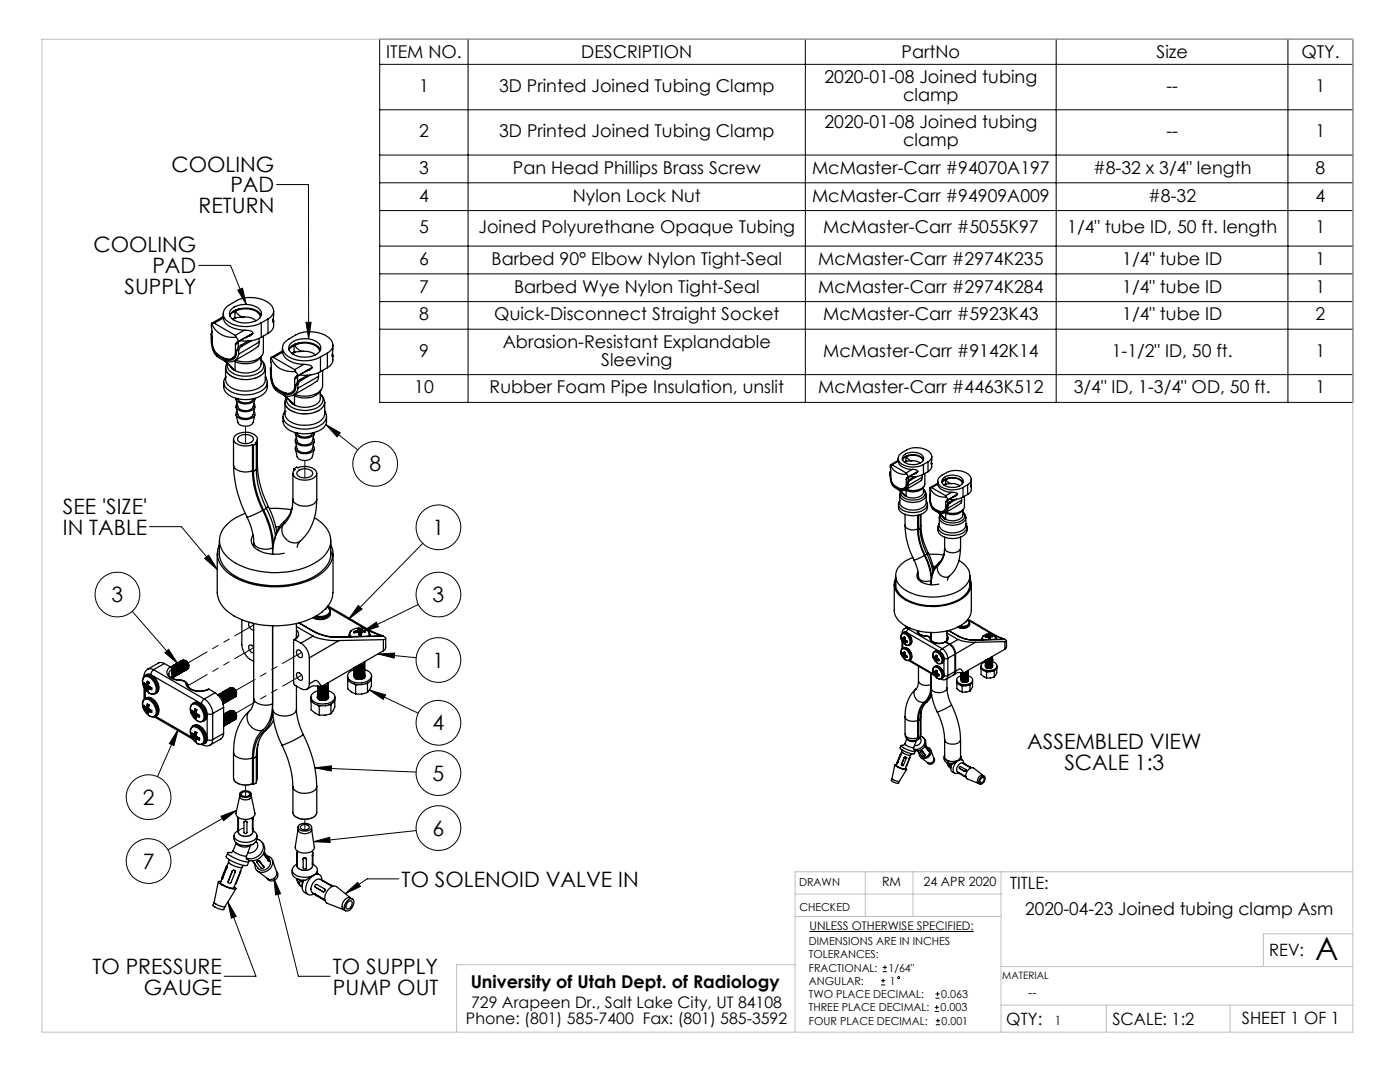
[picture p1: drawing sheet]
<svg xmlns="http://www.w3.org/2000/svg" width="279mm" height="216mm" viewBox="0 0 279 216" stroke-linecap="round" stroke-linejoin="round" font-family="sans-serif">
<defs><g id="words">
<text font-size="6.3" x="262.5" y="191.5">A</text>
<g font-size="4.2">
<text x="34.2" y="34.2">COOLING</text>
<text x="46" y="38.4">PAD</text>
<text x="39.6" y="42.6">RETURN</text>
<text x="18.7" y="50.4">COOLING</text>
<text x="24.9" y="58.7">SUPPLY</text>
<text x="30.4" y="54.5">PAD</text>
<text x="73.7" y="94.1">8</text>
<text x="12.6" y="102.5">SEE 'SIZE'</text>
<text x="12.6" y="106.7">IN TABLE</text>
<text x="86.3" y="106.7">1</text>
<text x="22.3" y="120.1">3</text>
<text x="86.3" y="120.1">3</text>
<text x="86.3" y="133.2">1</text>
<text x="86.3" y="145.7">4</text>
<text x="205" y="149.5">ASSEMBLED VIEW</text>
<text x="86.3" y="155.8">5</text>
<text x="212.4" y="153.7">SCALE 1:3</text>
<text x="28.5" y="160.6">2</text>
<text x="86.3" y="166.7">6</text>
<text x="28.5" y="173.3">7</text>
<text x="80.2" y="177">TO SOLENOID VALVE IN</text>
<text x="18.4" y="194.3">TO PRESSURE</text>
<text x="66.4" y="194.3">TO SUPPLY</text>
<text x="28.7" y="198.5">GAUGE</text>
<text x="66.4" y="198.5">PUMP OUT</text>
</g>
<g font-size="3.5">
<text x="77.1" y="11.6">ITEM NO.</text>
<text x="116" y="11.6">DESCRIPTION</text>
<text x="179.9" y="11.6">PartNo</text>
<text x="230.8" y="11.6">Size</text>
<text x="259.7" y="11.6">QTY.</text>
<text x="164.5" y="16.6">2020-01-08 Joined tubing</text>
<text x="83.6" y="18.3">1</text>
<text x="99.6" y="18.3">3D Printed Joined Tubing Clamp</text>
<text x="180.2" y="20.1">clamp</text>
<text x="232.8" y="18.3">--</text>
<text x="262.6" y="18.3">1</text>
<text x="83.6" y="27.4">2</text>
<text x="99.6" y="27.4">3D Printed Joined Tubing Clamp</text>
<text x="164.5" y="25.6">2020-01-08 Joined tubing</text>
<text x="180.2" y="29.2">clamp</text>
<text x="232.8" y="27.4">--</text>
<text x="262.6" y="27.4">1</text>
<text x="83.7" y="34.7">3</text>
<text x="102.4" y="34.7">Pan Head Phillips Brass Screw</text>
<text x="162.1" y="34.7">McMaster-Carr #94070A197</text>
<text x="218.1" y="34.7">#8-32 x 3/4&quot; length</text>
<text x="262.6" y="34.7">8</text>
<text x="83.7" y="40.2">4</text>
<text x="114.3" y="40.2">Nylon Lock Nut</text>
<text x="162.1" y="40.2">McMaster-Carr #94909A009</text>
<text x="229.2" y="40.2">#8-32</text>
<text x="262.6" y="40.2">4</text>
<text x="83.7" y="46.5">5</text>
<text x="95.5" y="46.5">Joined Polyurethane Opaque Tubing</text>
<text x="164.3" y="46.5">McMaster-Carr #5055K97</text>
<text x="213" y="46.5">1/4&quot; tube ID, 50 ft. length</text>
<text x="262.6" y="46.5">1</text>
<text x="83.7" y="52.9">6</text>
<text x="98.1" y="52.9">Barbed 90° Elbow Nylon Tight-Seal</text>
<text x="163.3" y="52.9">McMaster-Carr #2974K235</text>
<text x="224" y="52.9">1/4&quot; tube ID</text>
<text x="262.6" y="52.9">1</text>
<text x="83.7" y="58.4">7</text>
<text x="102.6" y="58.4">Barbed Wye Nylon Tight-Seal</text>
<text x="163.3" y="58.4">McMaster-Carr #2974K284</text>
<text x="224" y="58.4">1/4&quot; tube ID</text>
<text x="262.6" y="58.4">1</text>
<text x="83.7" y="63.9">8</text>
<text x="98.6" y="63.9">Quick-Disconnect Straight Socket</text>
<text x="164.3" y="63.9">McMaster-Carr #5923K43</text>
<text x="224" y="63.9">1/4&quot; tube ID</text>
<text x="262.6" y="63.9">2</text>
<text x="83.7" y="71.2">9</text>
<text x="100.4" y="69.5">Abrasion-Resistant Explandable</text>
<text x="164.3" y="71.2">McMaster-Carr #9142K14</text>
<text x="221.9" y="71.2">1-1/2&quot; ID, 50 ft.</text>
<text x="262.6" y="71.2">1</text>
<text x="120" y="73">Sleeving</text>
<text x="82.7" y="78.5">10</text>
<text x="97.7" y="78.5">Rubber Foam Pipe Insulation, unslit</text>
<text x="163.3" y="78.5">McMaster-Carr #4463K512</text>
<text x="214.3" y="78.5">3/4&quot; ID, 1-3/4&quot; OD, 50 ft.</text>
<text x="262.6" y="78.5">1</text>
<text x="204.6" y="182.6">2020-04-23 Joined tubing clamp Asm</text>
<text x="93.9" y="197.1">University of Utah Dept. of Radiology</text>
</g>
<g font-size="3.4">
<text x="201.6" y="177.4">TITLE:</text>
<text x="253.3" y="190.8">REV:</text>
<text x="200.8" y="204.6">QTY:</text>
<text x="222" y="204.6">SCALE: 1:2</text>
<text x="247.8" y="204.4">SHEET 1 OF 1</text>
</g>
<g font-size="3.2">
<text x="94" y="201.1">729 Arapeen Dr., Salt Lake City, UT 84108</text>
<text x="93" y="204.2">Phone: (801) 585-7400 Fax: (801) 585-3592</text>
</g>
<g font-size="2.5">
<text x="176" y="176.9">RM</text>
<text x="184.3" y="176.9">24 APR 2020</text>
<text x="205.2" y="199">--</text>
<text x="210.5" y="204.5">1</text>
</g>
<text font-size="2.4" x="161.5" y="185.6">UNLESS OTHERWISE SPECIFIED:</text>
<g font-size="2.2">
<text x="159.5" y="176.9">DRAWN</text>
<text x="159.5" y="181.8">CHECKED</text>
<text x="161.4" y="188.6">DIMENSIONS ARE IN INCHES</text>
<text x="161.4" y="191.2">TOLERANCES:</text>
<text x="161.4" y="193.9">FRACTIONAL:</text>
<text x="161.4" y="196.5">ANGULAR:</text>
<text x="177.3" y="193.9">1/64&quot;</text>
<text x="177.6" y="196.5">1</text>
<text x="161.4" y="201.8">THREE PLACE DECIMAL:</text>
<text x="161.4" y="199.2">TWO PLACE DECIMAL:</text>
<text x="187.7" y="201.8">0.003</text>
<text x="187.8" y="199.2">0.063</text>
<text x="161.4" y="204.5">FOUR PLACE DECIMAL:</text>
<text x="187.9" y="204.5">0.001</text>
</g>
<text font-size="2" x="200" y="195.3">MATERIAL</text>
</g></defs>
<g fill="none" stroke="#000" stroke-width=".2">
<path d="M75.8 7.8h194.2v72.5h-194.2zM75.8 12.8h194.2M93.4 7.8v72.5M160.7 7.8v72.5M210.8 7.8v72.5M257 7.8v72.5M55.2 36.8h6.4v30.8M75.8 21.9h194.2M75.8 30.9h194.2M75.8 36.5h194.2M39.7 53h6.3l3.1 7.7M47.4 57.9l1-.4 .7 3.2z"/>
<path d="M75.8 42h194.2M75.8 49.1h194.2M75.8 54.6h194.2M61.1 64.3h1l-.5 3.3zM75.8 60.2h194.2M75.8 65.7h194.2M75.8 74.8h194.2M65 84.7l6.4 5.1M65 84.7l2.9 1.7-.6 .8zM29.8 105.1h6.4l7.2 8.5M40.9 111.4l.7-.6 1.8 2.8zM84.4 108.4l-14.8 15.1"/>
<path d="M26.4 122l9.1 10.4M32.9 130.2l.8-.6 1.8 2.8zM71.5 120.8l.7 .7-2.6 2zM72.4 126l2.7-1.9 .4 1zM73.7 137.7l9.8 4.6M73.7 137.7l3.2 .9-.4 1zM75.4 130.5l7.6 .7M75.4 130.5l3.4-.2-.1 1zM83.5 120.6l-11.1 5.4M35.6 145.6l-4.2 9.4M35.6 145.6l-.9 3.2-.9-.4zM62.8 153.2l20.2 .9"/>
<path d="M62.8 153.2l3.3-.4v1zM44.1 162.9l3.1-1.2-2.6 2.1zM45.5 180l5.6 14.8h-6.4M45.5 180l1.6 2.8-.9 .4zM47.2 161.7l-13.7 7.9M54.7 175.3l4.8 19.5h6.4M54.7 175.3l1.3 3-1 .3zM62.5 168l3.3-.9 .1 1zM68.9 178.3l2.5-2.2 .5 .8zM79.6 175.4h-6.3l-4.4 2.9M83 165.7l-20.5 2.3M161.5 185.9h32.8"/>
<path d="M175.8 196.5h.9M175.8 195.7h.9M176.2 193.9h.8M176.2 193h.8M176.2 195.3v.8M176.6 192.6v.9M186.7 199.2h.8M186.7 198.3h.8M187.1 197.9v.9M186.5 201.8h.9M186.5 201h.9M186.8 204.5h.8"/>
<path d="M186.8 203.7h.8M186.9 200.6v.8M187.2 203.2v.9"/>
<circle cx="74.9" cy="92.6" r="4.5"/>
<circle cx="23.4" cy="118.6" r="4.5"/>
<circle cx="87.5" cy="105.2" r="4.5"/>
<circle cx="87.5" cy="118.6" r="4.5"/>
<circle cx="87.5" cy="131.7" r="4.5"/>
<circle cx="29.7" cy="159.1" r="4.4"/>
<circle cx="87.5" cy="144.2" r="4.5"/>
<circle cx="87.5" cy="154.3" r="4.5"/>
<circle cx="29.7" cy="171.8" r="4.5"/>
<circle cx="87.5" cy="165.2" r="4.5"/>
<circle cx="179.4" cy="195.1" r=".21"/>
</g>
<g fill="none" stroke="#c0c0c0" stroke-width=".2">
<path d="M8.4 7.8h261.6v198.2h-261.6zM158.7 178.4h41.1M172.7 174v8.9M182.2 174v8.9M199.8 174v32M270 174h-111.3v32M158.7 182.9h41.1M158.7 192.5h-67.6v13.5M199.8 192.9h70.2M270 186.3h-17.9v6.6M199.8 200.6h70.2M220.8 200.6v5.4"/>
<path d="M245.5 200.6v5.4"/>
</g>
<path d="M62.8 153.2l3.3-.4v1zM71.5 120.8l.7 .7-2.6 2zM72.4 126l2.7-1.9 .4 1zM65 84.7l2.9 1.7-.6 .8zM73.7 137.7l3.2 .9-.4 1zM35.6 145.6l-.9 3.2-.9-.4zM44.1 162.9l3.1-1.2-2.6 2.1zM62.5 168l3.3-.9 .1 1zM32.9 130.2l.8-.6 1.8 2.8zM75.4 130.5l3.4-.2-.1 1zM47.4 57.9l1-.4 .7 3.2zM61.1 64.3h1l-.5 3.3zM68.9 178.3l2.5-2.2 .5 .8zM45.5 180l1.6 2.8-.9 .4zM54.7 175.3l1.3 3-1 .3zM40.9 111.4l.7-.6 1.8 2.8z" fill="#000"/>
<g fill="none" stroke="#000" stroke-width=".25">
<path d="M42.2 66.7v.8a4.2 4.2 0 0 0 1.4 3.8l1 .6a1.93 1.93 0 0 0 3-1.2M42.2 66.7v.6M42.2 67.7a4.6 4.6 0 0 0 1 3M42.2 67.3v.4M42.3 64.5l-.1 .4 .1 2.9a3.6 3.6 0 0 0 3.8 3.8l.8-.7 .1-.5M42.3 64.5a4.4 4.4 0 0 0 4.8 2.8M42.3 66.4l-.1 .3M42.3 67.1l-.1 .2M42.3 67.7h-.1M42.8 64.5h-.5M42.8 64.5l4.2 2.4M43.2 70.7l1.9 1.1"/>
<path d="M43.4 70.6l-.2 .1M44.6 62.6a2.52 2.52 0 0 0 2.2 2.9l1.4 .4a3.2 3.2 0 0 1 2.2 .4v.2a1.27 1.27 0 0 1-1.2 .7M44.6 63.2l-2.4 1.3M44.6 63.5l-1.8 1M44.6 76.3a2.61 2.61 0 0 0 2.2 3.1 6.2 6.2 0 0 0 6.1-1.1 2.47 2.47 0 0 0 .4-2M44.8 72l2.1 1.9M45 72.1l1.9 1.8M45 75.2h.1M45 75.2a1.75 1.75 0 0 0 .7 2.7 6.3 6.3 0 0 0 7.2-.5 1.61 1.61 0 0 0 .1-2.2M45.3 72.5l-.3 .9M45.4 71.6l-.3 .2M45.4 72.6a1.9 1.9 0 0 0 1.7 2.2 4.9 4.9 0 0 0 5.4-1.1 1.48 1.48 0 0 0-.4-1.9l.1 .1a1.9 1.9 0 0 1 .8 1.5v2.3a2.1 2.1 0 0 1-1.7 1.9 5.6 5.6 0 0 1-5.9-.9l-.4-1v-2.3a2.92 2.92 0 0 0 3 2.3 5.4 5.4 0 0 0 4.6-1.3l.4-1"/>
<path d="M45.9 62.8v.3M46.3 61.6a4.7 4.7 0 0 1 5.6 .2 1.39 1.39 0 0 1-.9 2.2 4.8 4.8 0 0 1-4.8-.4 1.27 1.27 0 0 1 .1-2zM46.4 62.3l-.5 .7M46.8 72l.1 .1M46.9 62.1h.1M46.9 71.2l-.5 .3M46.9 62.1v1.3M46.9 62.1l-.9 .5M46.9 63.4l-.5 .3M46.9 62.1a4.4 4.4 0 0 1 4.7 .4l.4 .8M46.9 62.1a1.91 1.91 0 0 0 1.8 1.2M46.9 72.1v1.8"/>
<path d="M47 66.9l.1 .4M47 68.8v1.6M47.1 79.5a2 2 0 0 0 2.6 1 1.32 1.32 0 0 0 1.2-1M47.1 79.7l.4 1.5a1.87 1.87 0 0 0 3 0l.4-1.5M47.1 67.3l.1 .1a.51 .51 0 0 1 .3 .5 .51 .51 0 0 1-.3 .4M47.1 61.8a4.5 4.5 0 0 1 4.9 .8l.1 .4M47.1 61.8l-.7 .5M47.1 63.4l-.6 .4M47.2 70.1a1.48 1.48 0 0 1-.5 1.5 1.48 1.48 0 0 1-1.6 .2M47.2 70.3l-.2 .1M47.2 68.3l-.2 .5M47.4 79.6a1.85 1.85 0 0 0 3.1 0"/>
<path d="M47.6 68.4v1M47.6 68.4l-.6 .4M47.6 69.8l-.4 .3M47.6 68.2v.2M47.6 69.8v.9M47.7 61.6l-.8 .5M47.9 68l1.6 .1M48 68.9l-.5 .5-.3 .7M48 68.9l.3 .2M48.3 69.1l-.7 .7M48.7 63.3a3.1 3.1 0 0 1 2.4 .7M48.7 63.3l-1.8 .1"/>
<path d="M48.8 65.9l-1.8 1M49.5 68.1l-1.5 .8M50.2 68l-.7 .1M50.2 68l-1.9 1.1M50.4 66.5l-3.2 1.8M51.7 68.3v.1a.93 .93 0 0 1-.5 .9l-4.4 2.7M51.7 67.5v.8M51.7 68.3l-4.1 2.4M52.1 71.2v1.4a2.36 2.36 0 0 1-2.5 1.8 3.8 3.8 0 0 1-3.6-1.2M52.1 67.3l-1.9 .7M52.1 64.4v2.9M52.2 71a4.1 4.1 0 0 1-5.3 1.1"/>
<path d="M52.6 67.1v3.1a2.79 2.79 0 0 1-3 2h-1.3l-1.3-.3M53 75.2h.1M53.5 63.6a1.79 1.79 0 0 0 1.1-1.6 1.79 1.79 0 0 0-1.1-1.7 6.6 6.6 0 0 0-6.3-.3 4 4 0 0 0-2.6 2.3 2.13 2.13 0 0 0 1.5 2.3 7.1 7.1 0 0 0 6-.2M53.5 63.6l-1.4 .8M53.5 63.6v2.9M53.5 66.5l-1.4 .8M54 73.5v.8a4.6 4.6 0 0 0 1.4 3.9l.7 .4a2.02 2.02 0 0 0 3.3-1.1M54 73.5l.1 .6M54.1 74.6v.3a3.9 3.9 0 0 0 .9 2.6M54.1 74.1v.5M54.1 71.4l-.1 .6 .2 .9a5.8 5.8 0 0 0 .9 4.5l1.3 .8a1.49 1.49 0 0 0 2.4-.9M54.1 71.4a4.3 4.3 0 0 0 4.8 2.8"/>
<path d="M54.2 73.9l-.1 .2M54.2 73.2l-.2 .3M54.2 74.5l-.1 .1M54.5 63.7l.1 .3M54.6 71.3l-.5 .1M54.6 71.3l4.2 2.5M54.6 62.1l-.1 2.2 .1-.2M54.6 64v1a1.94 1.94 0 0 1-1.1 1.5M54.6 64l-.2 .1M55 77.5l1.9 1.1M55.2 77.5h-.2M56.4 69.4a2.64 2.64 0 0 0 2.2 3l2.3 .3a1.44 1.44 0 0 1 1.3 .4l.1 .2a1.47 1.47 0 0 1-1.2 .8"/>
<path d="M56.4 70l-2.4 1.4M56.4 70.3l-1.8 1M56.6 78.8l2.2 2M56.8 78.9l2 1.9M57.1 79.3l-.2 1M57.2 78.5l-.3 .1M57.2 79.4a1.86 1.86 0 0 0 1.7 2.2 5.3 5.3 0 0 0 5.1-.8 1.36 1.36 0 0 0-.1-2.1 1.86 1.86 0 0 1 .9 1.6M57.7 69.7v.2M58.2 68.4a4.3 4.3 0 0 1 5.7 .5 1.5 1.5 0 0 1-1 2 4.4 4.4 0 0 1-5.1-.8 1.15 1.15 0 0 1 .4-1.7zM58.2 69.1l-.5 .7M58.7 78.8l.1 .2M58.7 70.2l-.5 .3"/>
<path d="M58.7 78l-.5 .3M58.8 68.9a4.3 4.3 0 0 1 4.7 .5l.3 .7M58.8 68.9a2.05 2.05 0 0 0 1.7 1.2M58.8 79v1.8M58.8 68.9l-.1 1.3M58.8 73.8l.1 .4M58.8 75.6v1.7M58.9 68.7a4.5 4.5 0 0 1 4.9 .8l.2 .3M58.9 68.7l-.7 .4M58.9 70.2l-.6 .4M58.9 74.2l.4 .3a.45 .45 0 0 1-.2 .7M59 76.9a1.51 1.51 0 0 1-.5 1.5 1.51 1.51 0 0 1-1.6 .2"/>
<path d="M59 77.2l-.2 .1M59.1 75.2l-.3 .4M59.4 75.3l-.6 .3M59.4 75.3v.9M59.4 76.7l-.4 .2M59.4 76.7v.8M59.5 68.4l-1.6 1M59.8 74.8l1.5 .1M59.9 75.7l-.6 .5-.3 .7M59.9 75.7l.2 .2M60.1 75.9l-.7 .8M60.5 70.1l1.6 .2 .8 .5"/>
<path d="M60.5 70.1l-1.8 .1M60.6 72.7l-1.8 1.1M61.3 74.9l-1.4 .8M62 74.8l-.7 .1M62 74.8l-1.9 1.1M62.3 73.4l-2.8 1.6-.1 .3M62.3 73.3l-3.2 1.9M63.6 75.1l-.2 .7a1.56 1.56 0 0 1-1 .8l-3.8 2.2M63.6 74.4v.7M63.6 75.1l-4.2 2.4M63.9 78v1.5a2.05 2.05 0 0 1-1.9 1.6 4 4 0 0 1-4.1-1.1M64 74.2l-.7 .3-1.3 .3"/>
<path d="M64 71.2v3M64.1 77.8a4 4 0 0 1-5.3 1.2M64.4 73.9v3.1a2.85 2.85 0 0 1-2.9 2h-1.4l-1.3-.3M65.3 70.4a1.76 1.76 0 0 0 1.2-1.6 1.76 1.76 0 0 0-1.2-1.6 6.5 6.5 0 0 0-6.2-.4 4.4 4.4 0 0 0-2.7 2.3 2.48 2.48 0 0 0 2.2 2.5 7.1 7.1 0 0 0 5.4-.4M65.3 70.4l-1.3 .8M65.3 70.4v3M65.3 73.4l-1.3 .8M66.4 70.5v.4M66.4 68.9l-.1 2.3 .1-.2M66.4 70.9v.9a1.9 1.9 0 0 1-1.1 1.6M66.4 70.9h-.1M46.6 92.8a22.8 22.8 0 0 0 2.7 10.4"/>
<path d="M46.6 92.8a2.03 2.03 0 0 0 2.3 1.4l1.5-.3M46.6 87.6v5.2M47.1 81.2l.4 1.5a1.87 1.87 0 0 0 3 0l.4-1.5M47.1 82.8l.4 1.5a1.87 1.87 0 0 0 3 0l.4-1.5M47.3 80.5a.86 .86 0 0 0 .6 1.5 2.42 2.42 0 0 0 3-.8l-.2-.7M47.3 82.1a.89 .89 0 0 0 .6 1.4 2.49 2.49 0 0 0 3-.7l-.2-.7M47.5 87.3a2.16 2.16 0 0 1 3 0 1.01 1.01 0 0 1-1.1 1.2h-.9a.88 .88 0 0 1-1-1.2zM50.4 93.9a18.3 18.3 0 0 0 2 7.9M50.4 88.7v5.2M50.4 88.7l.2 .2M50.6 94.1a18.3 18.3 0 0 0 2 7.7M50.6 88.9v5.2"/>
<path d="M51.2 88.5l-.3-.1a1.04 1.04 0 0 0 .4-1.1 1.04 1.04 0 0 0-.9-.8 3.4 3.4 0 0 0-3.6 .5 1.02 1.02 0 0 0 .6 1.7l1.5 .3 1.5-.3M51.2 93.7a18 18 0 0 0 2 7.7M51.2 88.5l-.6 .4M51.2 93.7l-.6 .4M51.2 88.5v5.2M51.4 92.8a19.5 19.5 0 0 0 2.2 8.3M51.4 92.8l-.2 .6M51.4 87.6v5.2M56.5 83.1a2.59 2.59 0 0 0 2.1 3.1 6.2 6.2 0 0 0 6.1-1 2.26 2.26 0 0 0 .5-2.1M56.9 82.1h.1M56.9 80.3a2.18 2.18 0 0 0 1.7 1.9 5.5 5.5 0 0 0 5.8-1l.3-.3 .1-.6v2.3a3 3 0 0 1-3 2.2 5.2 5.2 0 0 1-4.6-1.3l-.3-.7zM56.9 82.1a1.89 1.89 0 0 0 1.1 2.9 6.3 6.3 0 0 0 6.7-.8 1.63 1.63 0 0 0 .1-2.1"/>
<path d="M58.5 99.6a5.7 5.7 0 0 1-2 5.1 8.1 8.1 0 0 0-2.1 5.9M58.5 99.6a2.05 2.05 0 0 0 2.4 1.4h.5a1.78 1.78 0 0 0 1.8-1.4M58.5 94.4v5.2M58.7 93.5a4.8 4.8 0 0 1 3.7-.1 1.08 1.08 0 0 1 .8 1.1 1.08 1.08 0 0 1-.9 1 3.6 3.6 0 0 1-3.6-.4 .93 .93 0 0 1 .2-1.4zM58.7 93.5v.4M58.9 86.3a2.07 2.07 0 0 0 2.7 1 1.35 1.35 0 0 0 1.1-1M58.9 86.5l.4 1.5a1.92 1.92 0 0 0 3 0l.4-1.5M58.9 88.1l.4 1.5a1.92 1.92 0 0 0 3 0l.4-1.5M58.9 89.6l.4 1.5a1.87 1.87 0 0 0 3 0l.4-1.5M59.2 87.3a.86 .86 0 0 0-.2 1 .86 .86 0 0 0 .8 .5 2.37 2.37 0 0 0 2.9-.7l-.2-.8M59.2 88.9a.84 .84 0 0 0-.2 .9 .84 .84 0 0 0 .8 .5 2.37 2.37 0 0 0 2.9-.7l-.2-.7M59.3 86.4a1.85 1.85 0 0 0 3.1 0"/>
<path d="M59.4 94a2.07 2.07 0 0 1 3 .3 1.19 1.19 0 0 1-1.4 1.1h-.4a1.1 1.1 0 0 1-1.3-1.2zM63.2 99.6a10.8 10.8 0 0 1-3.3 8.4M63.2 94.4v5.2M64.8 82.1h.1M177.6 94.2a3.2 3.2 0 0 0 1 3.1 2.38 2.38 0 0 0 2 .5l.4-.3 .3-.7M177.6 94.2l.1 .4M177.7 94.9v.2a2.73 2.73 0 0 0 .6 1.8M177.7 94.6v.3M177.7 94.9h.1M177.7 92.8l.1 2.1a2.3 2.3 0 0 0 2.5 2.6l.5-.5 .1-.3M177.7 92.8a2.91 2.91 0 0 0 3.2 1.8M177.8 94.5l-.1 .1"/>
<path d="M177.8 94l-.2 .2M178 92.7l-.3 .1M178 92.7l2.8 1.7M178.3 96.9l1.3 .7M178.4 96.8l-.1 .1M179.2 91.5a1.95 1.95 0 0 0 2 2.1l1.4 .1 .6 .2-.4 .5-.4 .2M179.2 91.9l-1.5 .9M179.2 92l-1.2 .7M179.4 97.8l1.4 1.2M179.5 97.8l1.3 1.2M179.6 99.9a1.22 1.22 0 0 0 .7 2 4 4 0 0 0 4.7-.8 1.03 1.03 0 0 0-.1-1.2M179.7 98.1a1.26 1.26 0 0 0 1 1.9 3.6 3.6 0 0 0 4-.9l.2-.4"/>
<path d="M179.8 97.5l-.2 .1M179.8 98.1a1.43 1.43 0 0 0 1.5 1.6 2.8 2.8 0 0 0 3.3-1.1 .88 .88 0 0 0-.3-1l.5 .9 .1 1.8a2.46 2.46 0 0 1-2.9 1.5 2.31 2.31 0 0 1-2.4-1.5v-1.6M180.1 91.7v.1M180.2 91a2.86 2.86 0 0 1 4.1 .2 1.06 1.06 0 0 1-1.1 1.4 2.58 2.58 0 0 1-3.1-.9zM180.5 91.3l-.4 .4M180.8 97.7v.1M180.8 91.2h.1M180.8 97.2l-.4 .2M180.8 91.2v.8M180.8 92l-.3 .2M180.8 92.1l-.2 .2M180.8 94.4l.1 .2"/>
<path d="M180.8 91.2a2.7 2.7 0 0 1 3.3 .5l.1 .3M180.8 91.2a1.49 1.49 0 0 0 1.2 .7M180.8 97.8v1.2M180.9 95.6v1.1M180.9 94.6l.3 .4-.2 .3M181 90.9a2.66 2.66 0 0 1 3.3 .8M181 90.9l-.5 .4M181 92l-.2 .1M181 96.5a1 1 0 0 1-.3 1 1 1 0 0 1-1.1 .1M181 96.6l-.1 .1M181 95.3l-.1 .3M181 95.3l2.2-1.2-1.9 1.1v.2"/>
<path d="M181.3 95.4l-.4 .2M181.3 95.4v.6M181.3 96.3l-.3 .2M181.3 96.3v.5M181.4 90.8l-1.2 .7M181.5 95.1h1.1M181.6 95.7l-.6 .8M181.6 95.7l.2 .1M181.8 95.8l-.5 .5M182 91.9l1.1 .2 .5 .3M182 91.9l-1.2 .1M182.1 93.7l-1.3 .7"/>
<path d="M182.6 95.1l-1 .6M183 95.1h-.4M183 95.1l-1.2 .7M184 95.2v.4l-.3 .4-3 1.8M184 94.8v.4M184 95.2l-2.7 1.6M184.3 94.6l-1.3 .5M184.3 97.2v1a2.22 2.22 0 0 1-2.9 1.1l-.7-.3-.5-.5M184.3 92.7v1.9M184.4 97.1a2.72 2.72 0 0 1-3.6 .7M184.6 94.5v2a2.31 2.31 0 0 1-2.8 1.4l-.9-.3M185.2 92.2l-.9 .5"/>
<path d="M185.2 92.2v1.9M185.2 94.1l-.9 .5M185.5 98.7a3.2 3.2 0 0 0 1 3.1 2.36 2.36 0 0 0 2 .6l.4-.3 .3-.7M185.5 98.7l.1 .4M185.6 99.4v.3a2.5 2.5 0 0 0 .6 1.8M185.6 97.3v2.2a2.34 2.34 0 0 0 2.6 2.5l.3-.2 .2-.5M185.6 97.3a2.92 2.92 0 0 0 3.2 1.9M185.6 99.1v.3M185.6 99.4h.1M185.6 98.6l-.1 .1M185.6 99v.1M185.9 92.2v.2"/>
<path d="M185.9 97.3h-.3M185.9 97.3l2.8 1.6M185.9 91.1a2.48 2.48 0 0 0-2.5-1.7 3.6 3.6 0 0 0-2.4 .3l-.9 .6a1.31 1.31 0 0 0-.8 1.3 1.31 1.31 0 0 0 1 1.2 4.4 4.4 0 0 0 4-.1M185.9 91.1a1.23 1.23 0 0 1-.7 1.1M185.9 91.1v1.5v-.1M185.9 92.4v.7a1.36 1.36 0 0 1-.7 1M185.9 92.4l-.1 .1M187.1 96a1.95 1.95 0 0 0 2 2.1l1.4 .1 .5 .3v.3l-.7 .3M187.1 96.4l-1.5 .9M187.1 96.6l-1.2 .7M188 96.2v.1M188.3 95.4a2.92 2.92 0 0 1 3.9 .3 1.11 1.11 0 0 1-1.1 1.4 2.58 2.58 0 0 1-3.1-.9 .78 .78 0 0 1 .3-.8z"/>
<path d="M188.3 95.8l-.3 .5M188.7 95.7a2.64 2.64 0 0 1 3.3 .5l.1 .3M188.7 95.7a1.62 1.62 0 0 0 1.2 .8M188.7 95.7h.1M188.7 95.7v.9M188.7 96.6l-.3 .2M188.7 98.9l.1 .3M188.8 95.5a2.79 2.79 0 0 1 3.4 .8M188.8 95.5l-.5 .3M188.8 96.6l-.3 .2M188.8 99.2l.3 .4-.2 .3M188.9 99.9l-.2 .3"/>
<path d="M189.1 99.9l-.4 .3M189.1 99.9v.6M189.3 95.4l-1.2 .6M189.4 99.6l1 .1M189.9 96.5h.7l.9 .5M189.9 96.5l-1.2 .1M189.9 98.2l-1.2 .7M190.4 99.7l-1 .5M190.9 99.6l-.5 .1M190.9 99.6l-1.2 .7M191 98.7l-1.8 1.1-.1 .1M191.1 98.6l-2.2 1.3"/>
<path d="M191.9 99.8l-.1 .6-1 .6M191.9 99.3v.5M191.9 99.8l-2.7 1.6M192.2 99.2l-1.3 .4M192.2 97.3v1.9M192.5 99v2.1a2.31 2.31 0 0 1-2.8 1.3l-.9-.2M193.1 96.7a1.2 1.2 0 0 0 .8-1.1 1.2 1.2 0 0 0-.8-1.1 4.4 4.4 0 0 0-4.2-.2 2.78 2.78 0 0 0-1.8 1.5 1.83 1.83 0 0 0 1.9 1.8l1 .2 .9-.1 1.3-.4M193.1 96.7l-.9 .6M193.1 96.7v2M193.1 98.7l-.9 .5M193.8 96.8l.1 .2M193.9 95.7l-.2 1.5 .2-.2"/>
<path d="M193.9 97v.6a1.24 1.24 0 0 1-.8 1.1M193.9 97h-.2M43.4 110.5v7.7a5.9 5.9 0 0 0 3.3 4.7 18 18 0 0 0 16.8-.2 5.6 5.6 0 0 0 3-4.5v-7.7M43.8 108.7a4.4 4.4 0 0 0 1.5 5.4 16.6 16.6 0 0 0 13.3 2.6 10.7 10.7 0 0 0 7.2-4.1 4.1 4.1 0 0 0 .2-3.9M43.8 110a5 5 0 0 0 2.4 4.5 16.9 16.9 0 0 0 17.2 .1 4.8 4.8 0 0 0 2.6-4.6M43.8 107.8v3.1M48.9 102.4a8.1 8.1 0 0 0-4.8 3.9 4.3 4.3 0 0 0 1.5 5.1 16.1 16.1 0 0 0 12 2.7 11.9 11.9 0 0 0 7.6-3.8 4.3 4.3 0 0 0-1.3-6.2l-1.1-.8M49.3 103.2a11.9 11.9 0 0 1 1.3 5M50.5 106.8a1.97 1.97 0 0 0 1 3 7.5 7.5 0 0 0 5.2 .6M50.6 108.2a2.37 2.37 0 0 0 2.8 1.4l1-.3M50.6 108.2v.9M52.4 101.8a16.8 16.8 0 0 1 2 7.5"/>
<path d="M52.4 101.8l-1.8 .9-1.3 .5M52.6 101.8a17.7 17.7 0 0 1 2 6.9M53.2 101.4l1.2 3 .6 2.4M53.2 101.4l-.6 .4M53.6 101.1l1 2.4 .6 2.7M53.6 101.1l-.4 .3M53.8 101.5l1.3-.1 3.1 .3M54.4 109.3v1.3M55 105.1h.7M56.8 104.4a2.46 2.46 0 0 0 1.8 3.9l.9-.1 .4-.2M58.3 101.2a6.2 6.2 0 0 1-2.1 3.3 5.9 5.9 0 0 0-1.4 3.2M59.9 108l-.5 .7-.1 .5"/>
<path d="M66 107.8v3.1M178.5 116.6v5.2a4 4 0 0 0 2.8 3.4 11.4 11.4 0 0 0 11.5-1.2l.8-1.2 .3-.9v-5.3M178.8 115.4a3.1 3.1 0 0 0 1.4 4 11.3 11.3 0 0 0 12.6-.5 2.94 2.94 0 0 0 .8-3.5M178.8 116.3a3.8 3.8 0 0 0 2.7 3.6 11.3 11.3 0 0 0 10.8-.9 3.3 3.3 0 0 0 1.3-2.7M178.8 114.9v2M179.3 100.6a1.66 1.66 0 0 0 1.4 2.1 3.9 3.9 0 0 0 4.3-1l.1-1.1M180.6 104.8a15 15 0 0 0 1.8 7M180.6 104.8a1.85 1.85 0 0 0 2.5 .8M180.6 102.6v2.2M182.2 111.3a4.5 4.5 0 0 0-3.4 3.4 3.5 3.5 0 0 0 2.1 3.2 11.2 11.2 0 0 0 11.3-.6 2.92 2.92 0 0 0-.1-5l-.7-.5M182.4 111.8a7.2 7.2 0 0 1 .9 3.3M183.1 105.6a12 12 0 0 0 1.4 5.2"/>
<path d="M183.1 102.8v2.8M183.2 114.2a1.33 1.33 0 0 0 .7 2 5.3 5.3 0 0 0 3.5 .4M183.3 105.7a12.3 12.3 0 0 0 1.3 5.1M183.3 102.8v2.9M183.3 115.1a1.81 1.81 0 0 0 2.5 .8M183.3 115.1v.6M183.7 105.4a12.3 12.3 0 0 0 1.3 5.2M183.7 105.4l-.4 .3M183.7 102.7v2.7M183.8 104.8a12.4 12.4 0 0 0 1.4 5.5M183.8 104.8l-.1 .4M183.8 102.6v2.2"/>
<path d="M184.5 110.8a10.8 10.8 0 0 1 1.3 5.1M184.5 110.8l-2.1 1M184.6 110.8a11.2 11.2 0 0 1 1.3 4.6M185 110.6l.8 1.9 .4 1.7M185 110.6l-.4 .2M185.2 110.3l.7 1.7 .5 1.7M185.2 110.3l-.2 .3M185.4 110.6l2.9 .2M185.8 115.9v.8M186.2 113l.5 .1M186.2 101.5l1.3 .7M186.3 101.4l-.1 .1"/>
<path d="M187.2 105.2a1.87 1.87 0 0 0 1.9 2.2 3.6 3.6 0 0 0 3.8-1.1l.1-1.1M187.3 102.3l1.4 1.3M187.4 112.5a5 5 0 0 0-1.6 4.2M187.4 104.5a1.26 1.26 0 0 0 .8 1.9 4.2 4.2 0 0 0 4.5-.5 1.02 1.02 0 0 0 .1-1.4M187.4 112.5a1.61 1.61 0 0 0 .1 2.1 1.61 1.61 0 0 0 2 .3M187.4 104.5h.1M187.4 102.3l1.3 1.3M187.5 103.3a1.88 1.88 0 0 0 1.9 1.4 2.72 2.72 0 0 0 3.4-1.4M187.5 112.5h-.1M187.6 102.6l-.1 .7M187.7 102.1l-.2 .1M187.7 102.7a1.43 1.43 0 0 0 1.5 1.5 2.8 2.8 0 0 0 3.3-1v-.5l-.3-.5 .4 .5 .1 .6"/>
<path d="M188.5 110.5l-.6 1.2a4.8 4.8 0 0 0-1.8 3M188.5 109.4a4.2 4.2 0 0 1-1 3.1M188.5 109.4a1.75 1.75 0 0 0 2.6 .7l.4-.3 .2-.4M188.5 107.2v2.2M188.6 102.3l.1 .1M188.7 101.8l-.4 .2M188.7 100.2v1.1M188.7 102.4v1.2M188.8 101.7h-.1M188.9 101a.99 .99 0 0 1-.4 1 .99 .99 0 0 1-1 .2M188.9 101.2l-.2 .1M189.2 100.9l-.3 .1"/>
<path d="M189.2 100.9v.5M189.4 100.2l-.5 .8M189.4 100.2l.3 .1M189.5 114.9l-.4 .9M189.7 100.3l-.5 .6M190.8 101.1l-2.2 1.2M191.7 109.4a7.1 7.1 0 0 1-2.2 5.5M191.7 107.2v2.2M192.2 101.7v1a1.81 1.81 0 0 1-2.1 1.2l-1.2-.2-.8-.6M192.3 101.6a2.77 2.77 0 0 1-3.6 .8M192.8 104.5h.1M192.8 103.3v1.5a2.46 2.46 0 0 1-2.9 1.5 2.23 2.23 0 0 1-2.4-1.5v-1.5"/>
<path d="M193.6 114.9v2M28.6 135.3a1.15 1.15 0 0 1 1.8 .3l.5 .9a1.4 1.4 0 0 1-.2 2 2.32 2.32 0 0 1-2-1.5l-.1-.3a1.62 1.62 0 0 1 0-1.4zM28.6 139.8a1.19 1.19 0 0 1 1.8 .4l.5 .8a1.22 1.22 0 0 1-.5 2 2.62 2.62 0 0 1-1.8-3.2zM28.7 136.6l.3 .3M28.8 137.1v2.5M29 134.9a1.46 1.46 0 0 0-.4 1.9M29 139.4a1.46 1.46 0 0 0-.4 2M29 136.9h.1M29 136.9l.1 .2M29 134.9a1.53 1.53 0 0 1 1.7 .8 2 2 0 0 1 .3 2.7M29 139.4a2.11 2.11 0 0 1 2.2 1.7 1.38 1.38 0 0 1-.2 1.8M29 136.5l-.3 .1"/>
<path d="M29 136.5h.2M29 136.5h.1M29 136.5l-.2-.3-.1 .4M29 137.5v1.9M29.1 137.1h.1M29.1 137.1l.1 .2M29.2 139.3v-.1a2.11 2.11 0 0 1 2.3 1.7 1.49 1.49 0 0 1-.3 1.9M29.2 134.7l-.2 .2M29.2 139.3l-.2 .1M29.2 137.3h.1M29.2 134.7h.1M29.2 134.7h.2a2.52 2.52 0 0 1 1.9 3.5l-.3 .2a1.06 1.06 0 0 1-1.3-.1"/>
<path d="M29.2 134.7a1.88 1.88 0 0 1 2.2 1.4 1.7 1.7 0 0 1-.2 2.2M29.2 139.3a1.79 1.79 0 0 1 2.2 1.3 1.7 1.7 0 0 1-.2 2.2M29.2 137.3l.1 .4M29.2 136.4v.1M29.2 136.4h.1M29.5 133.5l-.1 .1a1.58 1.58 0 0 0-.6 1.4M29.5 133.5a1.18 1.18 0 0 1 1.2 .1M29.6 136.6l.2 .5M29.6 136.6h.1M29.6 137.4v.5l-.3-.2M29.6 137.4h.2M29.6 136.8l-.5 .3"/>
<path d="M29.7 136.5l-.7 .4M29.7 136.4l-.7 .5M29.7 136.3l-.5 .2M29.7 136.1l-.1 .5M29.7 136.1l-.3-.2-.1 .5M29.7 136.2l-.4 .2M29.7 136.2l-.5 .2M29.8 137.4h.1M29.8 137l-.6 .3M29.8 137.1h.1a.29 .29 0 0 1 .4 .1 .29 .29 0 0 1-.1 .4l-.4-.2M29.8 137.1h.1M29.9 137.2l-.6 .5"/>
<path d="M30 137.1l-.4 .3M30.1 134.6l-.6-.1-.4 .3M30.1 134.6l10.1 5.8M30.2 137.2l-.4 .2M30.7 133.6l-.4 .5-.2 .5M30.7 133.6l10.1 5.9M32.8 132.4a1.18 1.18 0 0 0-1.2-.1l-2.1 1.2M32.8 132.4l1.2 .7M32.8 132.4l-2.1 1.2M34 133.1a1.25 1.25 0 0 0-.7 1.3 1.25 1.25 0 0 0 1.1 1l1.5 .3M34 133.1l.3 .5M34 133.1l.4-.1 .2 .2"/>
<path d="M34.1 133.1h.6M34.1 133.2l.3 .1M34.2 133.2l.2 .1M34.3 133.6l.1 .1a1.05 1.05 0 0 1 .3 1.4M34.3 133.6a.92 .92 0 0 0-.6 .9 .92 .92 0 0 0 .7 .8l1.5 .4M34.3 134.1a.9 .9 0 0 1 .1 1.2 .83 .83 0 0 0-.1-1.1M34.3 133.7h.1a1 1 0 0 1 .2 1.4h-.1M34.3 133.6v1.7M34.4 133.3a1.15 1.15 0 0 1 .5 1.7h-.1M34.4 132.9h.2l.4 .1M34.4 133.3h.1M34.4 133.3a1.14 1.14 0 0 1 .6 1.6"/>
<path d="M34.6 133.2a1.12 1.12 0 0 1 .6 1.6h-.1M34.6 132.8h.6M34.7 133.1a1.17 1.17 0 0 1 .5 1.7M34.7 133.1l-.1 .1M34.9 132.6h.6M34.9 133l-.3-.1-.4 .1M34.9 133a1.03 1.03 0 0 1 .4 1.7M34.9 133h.1M35 133a1.14 1.14 0 0 1 .5 1.6M35.2 132.4h.3l.3 .1M35.2 132.8l-.3-.1-.4 .2M35.2 132.8a1.16 1.16 0 0 1 .5 1.7h-.1"/>
<path d="M35.2 132.8h.1M35.2 132.8a1.17 1.17 0 0 1 .6 1.7M35.5 132.3h.6M35.5 132.7l-.6-.1-.2 .1M35.5 132.7a1.19 1.19 0 0 1 .5 1.6h-.1M35.5 132.6a1.27 1.27 0 0 1 .6 1.7M35.5 132.6v.1M35.7 132.1l.4-.1 .3 .2M35.8 132.5l-.3-.1-.5 .2M35.8 132.5a1.23 1.23 0 0 1 .5 1.7h-.1M35.8 132.5h.1M35.8 132.5a1.22 1.22 0 0 1 .6 1.6"/>
<path d="M35.9 135.7a1.64 1.64 0 0 1 1.8 1.4 3.8 3.8 0 0 0 3.9 .4M35.9 135.7a1.1 1.1 0 0 1 1.2 .7M35.9 135.7h.1M36 131.9l.7 .1M36.1 132.4l-.4-.2-.4 .2M36.1 132.4a1.19 1.19 0 0 1 .5 1.6h-.1M36.1 132.3a1.25 1.25 0 0 1 .6 1.7M36.1 132.3v.1M36.3 131.8h.6M36.3 132.2l-.3-.1-.4 .1M36.3 132.2a1.22 1.22 0 0 1 .6 1.7h-.1M36.3 132.2h.1"/>
<path d="M36.4 132l-.1 .1M36.4 132.2a1.16 1.16 0 0 1 .5 1.6M36.6 132l-.3-.1-.4 .2M36.6 132a1.19 1.19 0 0 1 .5 1.7h-.1M36.7 131.7l.4 .2M36.7 132a1.19 1.19 0 0 1 .5 1.7M36.7 132h-.1M36.9 131.9l-.6-.1-.1 .1M36.9 131.9l.1 .1M36.9 131.8a1.35 1.35 0 0 1 .7 1.6l-.3 .2 .1-.1a1.14 1.14 0 0 0-.5-1.6M36.9 131.8v.1M37 131.8l.1 .1"/>
<path d="M37.1 136.4a2.07 2.07 0 0 0 2 1.5h1.7l.9-.4M37.1 136.4l.2 .1 .2 .2M37.1 131.9l.3 .2 .3 .8-.2-.6zM37.5 136.7l.1 .3M40.8 139.5a1 1 0 0 0-.6 .9M40.8 139.5a3.7 3.7 0 0 1 1.6 2.9M41.6 137.5h.1M41.7 137.5l1.2 .7M42.9 138.2a3.8 3.8 0 0 1 1.7 2.9M42.9 138.2l-2.1 1.3M43.5 138.7l.4-.2 .3 .2M43.5 138.7l.4 .1z"/>
<path d="M43.6 138.6h.6M43.9 138.8a1.18 1.18 0 0 1 .5 1.7M43.9 138.4h.3l.3 .1M43.9 138.8h.1M43.9 138.8a1.14 1.14 0 0 1 .6 1.6M44.2 138.7a1.12 1.12 0 0 1 .5 1.6h-.1M44.2 138.3h.6M44.2 138.6a1.17 1.17 0 0 1 .6 1.7M44.2 138.6v.1M44.4 138.5l-.2-.1-.5 .1M44.4 138.5a1.15 1.15 0 0 1 .6 1.7h-.1M44.4 138.1h.6"/>
<path d="M44.4 138.5h.1M44.5 138.5a1.14 1.14 0 0 1 .5 1.6M44.7 138.4l-.3-.2-.4 .2M44.7 138.4a1.12 1.12 0 0 1 .6 1.6h-.1M44.7 137.9h.3l.3 .1M44.8 138.3a1.17 1.17 0 0 1 .5 1.7M44.8 138.3l-.1 .1M45 138.2l-.6-.1-.1 .1M45 138.2a1.12 1.12 0 0 1 .5 1.6h-.1M45 137.8h.6M45 138.1a1.18 1.18 0 0 1 .6 1.7M45 138.1v.1"/>
<path d="M45.3 138l-.3-.1-.4 .2M45.3 138a1.16 1.16 0 0 1 .5 1.7h-.1M45.3 137.6l.3-.1 .3 .2M45.3 138h.1M45.3 138a1.14 1.14 0 0 1 .6 1.6M45.6 137.9l-.3-.2-.5 .2M45.6 137.9a1.12 1.12 0 0 1 .5 1.6h-.1M45.6 137.4l.6 .1M45.6 137.8a1.17 1.17 0 0 1 .6 1.7M45.6 137.8v.1M45.8 137.6h.1M45.9 137.7l-.3-.1-.5 .1"/>
<path d="M45.9 137.7a1.15 1.15 0 0 1 .5 1.7h-.1M45.9 137.3h.6M45.9 137.7h.1M45.9 137.7a1.14 1.14 0 0 1 .6 1.6M46.1 137.5l-.2-.1-.5 .2M46.1 137.5a1.12 1.12 0 0 1 .6 1.7h-.1M46.2 137.2l.4 .2M46.2 137.5a1.17 1.17 0 0 1 .5 1.7M46.2 137.5h-.1M46.4 137.4l-.5-.1-.2 .1M46.5 137.3a1.19 1.19 0 0 1 .6 1.7l-.3 .1 .2-.1a1.18 1.18 0 0 0-.5-1.7zM46.5 137.4l.1 .1"/>
<path d="M46.5 137.3l-.1 .1M46.6 137.3l.1 .1M46.6 137.4l.5 .4 .1 .6-.1-.6zM48.3 123.6v5.1a3.9 3.9 0 0 0 2.3 3.3M49.8 124.2a.99 .99 0 0 0 .8 1.5M50.4 124.4l.2 .3M50.6 139.3l-.1 1.4-.6 1M50.6 139.3a2.37 2.37 0 0 0 2.8 1.4l1-.3a6.5 6.5 0 0 1-2 5.3M50.6 129.2a.62 .62 0 0 0-.9-.4 1.11 1.11 0 0 0 .9 1.4M50.6 124.4v14.9M54.4 124.9v16.6M58.9 127.7h-.3v8.7l.1 .2a3.5 3.5 0 0 0 1.9 1 .97 .97 0 0 0 1.1-1.1"/>
<path d="M58.9 127.7l1.1 .6M59.2 126.7l-.1 .5-.5 .5M59.2 125.7a1.12 1.12 0 0 1-.3 2M59.2 124.4v2.6M59.2 136.9v4.6M59.2 125l3.3 1.9M59.2 134.3l.2-.1a1.02 1.02 0 0 1 .9 1.5 .92 .92 0 0 1-1.1-1.1zM59.4 129.7a1.06 1.06 0 0 1 .9 1.5 .95 .95 0 0 1-1-.5 .95 .95 0 0 1 .1-1zM59.6 124.3l2.8 1.6M59.7 124.3l2.9 1.7M60 128.3a3.8 3.8 0 0 1 1.7 3M61.7 136.5l1.2-.7a1.63 1.63 0 0 1 1.3 1.2"/>
<path d="M61.7 131.3v5.2M62.1 139.1a1.4 1.4 0 0 0 1.3 1.6 3.1 3.1 0 0 0 3.4-.9l.1-.7M62.1 139.9v1.7l.8 .7 .8 .4M62.1 139.9h.1M62.1 139.8v.1M62.4 125.9a10.9 10.9 0 0 0 4.5 1.3M62.4 125.9l.2 .1M62.5 126.9a12 12 0 0 0 5.2 .9M62.5 126.9l-2.5 1.4M62.6 126a9.6 9.6 0 0 0 4.1 1.1M63.4 137.8a1.16 1.16 0 0 0 1.1 .5 1.16 1.16 0 0 0 1-.7 1.23 1.23 0 0 1-2.1 .2 1.27 1.27 0 0 0-1.1 1.9 3.2 3.2 0 0 0 4.5-.3 1.32 1.32 0 0 0-1.3-1.6M63.4 138.8l-.1 .2a1.1 1.1 0 0 0 1.8 .7 .59 .59 0 0 0 .5-.8l-.1-.1a1.09 1.09 0 0 1-1.9 .3"/>
<path d="M63.4 138.4a1.15 1.15 0 0 0 1.1 .6 1.15 1.15 0 0 0 1-.7 1.23 1.23 0 0 1-2.1 .2M63.4 137.4v.1M63.4 138.1v.1M63.4 136.9a1.23 1.23 0 0 0 2.1-.3 1.14 1.14 0 0 1-1 .8 1.14 1.14 0 0 1-1.1-.5M63.4 137.5a1.2 1.2 0 0 0 2.1-.2 1.15 1.15 0 0 1-1 .8 1.15 1.15 0 0 1-1.1-.6M63.4 137.5h.1M63.5 138.7l-.1 .1M63.6 139.2l.1 .4M63.6 139.6l.3 .1M63.8 136.9a1.12 1.12 0 0 0 1.7-.6 .95 .95 0 0 1-1.3 .7M64 139.5l-.3 .1M64.1 139.7h.8"/>
<path d="M64.2 137l-1.6-.2-1.4 .7M64.2 139.5l-.3 .2M64.2 122.2h.1M65 139.4l.2 .2M65 121.4v.2h-.1M65.2 139.3l-.6 .2-.8-.2-.1 .3M65.2 139.2l.1 .2-.1 .2M65.2 139.4l-.1 .2-.3-.1M65.3 121.1a.84 .84 0 0 1 .5 .9 .84 .84 0 0 1-.7 .8l-.9 .2-1.1-.1M65.3 121l7.1 4.2a13.9 13.9 0 0 0 3.9 1.7M65.4 139.5l-.1 .1M65.4 139.1v.4"/>
<path d="M65.4 120.9l5 2.9a37.2 37.2 0 0 0 5.9 3.1M65.4 139.2v.3M65.5 137a1.2 1.2 0 0 1-2.1 .2M65.5 137.9a1.23 1.23 0 0 1-2.1 .3M65.5 138.6a1.2 1.2 0 0 1-2.1 .2M65.5 137a1.18 1.18 0 0 1-2.1 .1M65.5 138a1.23 1.23 0 0 1-2.1 .2M65.5 138.6a1.15 1.15 0 0 1-1 .7 1.15 1.15 0 0 1-1.1-.6M65.5 136.9v.1M65.5 137.9v.1M65.7 121.4l.2 .5M65.9 122.3a1.92 1.92 0 0 1-2.3 1.3l-1.2-.4"/>
<path d="M65.9 122.1a2.04 2.04 0 0 1-2.5 1.1l-.6-.1M65.9 122.3a2 2 0 0 1-2.5 1.2l-.9-.3M65.9 121.9v.4M66.7 127.1l.2 .1M66.8 139.7a3 3 0 0 1-.8 2.7M67.7 127.8l-6 3.5M69.4 134.9a1.6 1.6 0 0 0 1.8 1.7h1a1.75 1.75 0 0 0 2-1.7M69.4 135.7v1.7l.8 .7 .8 .4M69.4 135.7h.1M69.4 135.6v.1M69.7 126.6v.4v-.1M70 125.9l-.3 .7 .1 .4"/>
<path d="M70.6 126l.1 .3 .5-.1M70.6 126l.1 .2M70.7 133.6a1.27 1.27 0 0 0-1.1 1.9 3.2 3.2 0 0 0 4.5-.3 1.32 1.32 0 0 0-1.3-1.6M70.7 133.2v.2M70.7 133.6v.1M70.7 133.9v.1M70.7 134.2v.1M70.7 134.5v.2M70.7 134h.1M70.7 133.2a1.14 1.14 0 0 0 1.1 .6 1.14 1.14 0 0 0 1-.7 1.18 1.18 0 0 1-2.1 .3M70.7 134.2a1.18 1.18 0 0 0 2.1-.1 1.21 1.21 0 0 1-2.1 .2M70.7 136.5l.3 .2"/>
<path d="M70.7 133.6h.1M70.7 133.9h.1M70.7 133.3v.1M70.7 134.3h.1M70.7 134.6v.1M70.8 134.5h-.1a1.18 1.18 0 0 0 2.1-.1 1.18 1.18 0 0 1-2.1 .3M70.9 135l.1 .4 .1-.2 .4 .1 .8-.1M70.9 135.4l.3 .1M71 136.7v1.8M71 133h.1a1.25 1.25 0 0 0 1.7-.6 1.13 1.13 0 0 1-1.8 .6zM71.1 125.9h.1M71.1 125.9l-.5 .1"/>
<path d="M71.1 125.9v.3M71.1 125.9l.1 .3M71.2 126.2h.1M71.2 126.2h.2l.2 .1M71.3 135.2l-.3 .2M71.3 125.8h.1M71.3 125.8l-.2 .1M71.3 125.8l.1 .4M71.4 125.8v.4M71.4 136.6l-.4 .1M71.4 125.7v.1M71.4 132.8h.1a1.16 1.16 0 0 0 1.3-.7 .96 .96 0 0 1-1.4 .7"/>
<path d="M71.4 125.6l.1 .6-.1-.5M71.4 125.6v.1M71.5 135.3l-.4 .2M71.6 126.3h.1M71.6 126.4h.2M71.8 126.4v.2M71.8 126.6h.1M71.9 125.4v.2M71.9 125.4h-.5v.2M71.9 125.4l-.1 1M71.9 125.6l.1 .1M71.9 125.6h.1"/>
<path d="M71.9 125.6l-.1 1M72 125.7h.1M72 125.7v1l-.2-.1M72.1 126.3a.28 .28 0 0 1-.2 .4 .28 .28 0 0 1-.3-.4M72.1 126.3h.1M72.1 125.7l.2 .1M72.1 126.3l-.1 .4M72.1 125.7l-.1 1M72.1 126.1v.2M72.1 126.1h.1M72.2 135.5h-.8M72.3 135.2l.2 .2"/>
<path d="M72.3 125.8h.1M72.3 125.8v.3M72.3 125.8l.5 .1M72.4 135.1l-.1 .1M72.5 135l.1 .2-.1 .2M72.5 135.2l-.1 .2-.3-.1M72.7 135.3l-.1 .1M72.7 134.9v.4M72.7 135v.3M72.7 134.6a1.07 1.07 0 0 1-1.8 .3M72.8 134.5v.2a.87 .87 0 0 1-1.2 .8 .75 .75 0 0 1-1-.8M72.8 132.8a1.29 1.29 0 0 1-2 .3"/>
<path d="M72.8 133.4a1.24 1.24 0 0 1-2.1 .2M72.8 133.7a1.24 1.24 0 0 1-2.1 .2M72.8 132.8a1.29 1.29 0 0 1-2 .4M72.8 133.4a1.18 1.18 0 0 1-2.1 .3M72.8 133.8a1.24 1.24 0 0 1-2.1 .2M72.8 132.8h.1M72.8 133.7v.1M72.8 125.9l.1 .2h-.8M72.8 125.9l-.1 .2M73 136.4h.3M73.3 138.2a4.1 4.1 0 0 1-2.3 .3M73.3 136.4v1.8"/>
<path d="M73.5 126.9a.83 .83 0 0 0-.5-1.3l-.8-.3h-.9a1.37 1.37 0 0 0-1.5 1.4l.3 .3M73.5 136.2l-.2 .2M73.5 126l.3 .4M73.8 126.5v.1M73.8 126.6l-.1 .3M73.8 126.6v.3M74.1 135.5a2.83 2.83 0 0 1-.8 2.7M76.3 126.9h.2M76.3 126.9h.1M76.3 126.9l-9.6 .2M76.5 126.9l.5 .5-.5 .2M76.5 127.6l-8.8 .2"/>
<path d="M76.5 127.6v2.3M76.5 129.9l-12.3 7.1M76.5 126.9l-9.6 .3M77 127.4v1.8l-.1 .4-.4 .3M179.9 126.6a1.04 1.04 0 0 1 1.6 .8l.1 .6a.64 .64 0 0 1-.4 .8 .64 .64 0 0 1-.8-.4l-.3-.4a1.51 1.51 0 0 1-.2-1.4zM179.9 129.6a1.08 1.08 0 0 1 1.6 .9l.1 .2a.69 .69 0 0 1-.3 1.1 .69 .69 0 0 1-1-.5l-.2-.3a1.55 1.55 0 0 1-.2-1.4zM180 127.5l.2 .2M180 130.5l.2 .2M180 127.8v1.7M180.2 126.4l-.4 .4 .2 .9M180.2 129.4l-.3 .2-.1 .4 .2 .7M180.2 127.4l.1 .1"/>
<path d="M180.2 127.4h.1M180.2 127.4l-.2-.2v.3M180.2 127.7v.1M180.2 130.5h.1M180.2 130.5l-.2-.3v.3M180.2 130.7h.1M180.2 130.7v.1M180.2 129.4a1.59 1.59 0 0 1 1.3 2.3h.1M180.2 127.7h.1M180.2 128.1v1.3M180.2 127.4l-.2 .1M180.2 130.4l-.2 .1"/>
<path d="M180.2 127.7l.4-.3-.4 .3M180.2 127.8h.1M180.2 130.8h.1M180.3 127.5h.1M180.3 127.8v.2M180.3 130.5h.1M180.3 130.8v.2M180.3 126.3a1.5 1.5 0 0 1 1.7 1.7l-.4 .6M180.3 129.3a1.5 1.5 0 0 1 1.7 1.7l-.4 .7M180.3 128h.1M180.3 128v.2M180.3 126.3h.1"/>
<path d="M180.3 131v.2M180.3 126.3l-.2 .1a1.06 1.06 0 0 1 1.4 .8l.3 .9-.3 .6M180.3 126.3a1.58 1.58 0 0 1 1.4 2.3h-.1M180.3 129.3a1.61 1.61 0 0 1 1.4 2.3l-.1 .1M180.3 129.3l-.1 .1M180.3 129.3h.1M180.3 131h.1M180.3 127.4h.1M180.3 127.4v.1M180.3 130.4h.1M180.3 130.4v.1M180.5 125.4l-.4 .5-.1 .6"/>
<path d="M180.5 125.4h.4l.4 .1M180.6 128.1v.3l-.3-.2M180.6 128.1h.1M180.6 131.2v.2l-.3-.2M180.6 131.2h.1M180.6 131.1h.1M180.6 131.1v.1M180.6 127.6l-.4 .2M180.6 127.6l-.3 .2M180.6 130.6l-.4 .2M180.6 130.7l-.3 .1M180.6 130.7l.1 .1"/>
<path d="M180.6 130.7h.1M180.6 127.3l-.3 .2M180.6 130.3l-.3 .2M180.6 130.4l-.4 .3M180.7 128.6l.5 .2 .3-.1M180.7 131.6l.3 .2 .5-.1M180.7 127.2l-.1 .4 .1 .2M180.7 127.2l-.3-.1-.1 .3M180.7 130.2l-.1 .5M180.7 130.2l-.3-.1-.1 .3M180.7 127.2l-.4 .2M180.7 130.2l-.4 .2"/>
<path d="M180.7 131.1h.1M180.7 128.1h.1M180.7 127.8l-.4 .2M180.7 130.8l-.4 .2M180.7 127.8a.22 .22 0 0 1 .3 .1 .22 .22 0 0 1 0 .3l-.3-.1M180.7 127.8h.1M180.7 130.8l.3 .1a.17 .17 0 0 1 0 .3 .17 .17 0 0 1-.3-.1M180.8 127.9l-.5 .3M180.8 131l-.5 .2M180.8 127.8l-.2 .3M180.8 130.9l-.2 .2M180.9 126.2l-.4-.1-.3 .2"/>
<path d="M180.9 126.2l6.7 3.9M180.9 127.9l-.2 .2M180.9 130.9l-.2 .2M181.1 125.1l-.6 .3M181.3 125.5l-.3 .3-.1 .4M181.3 125.5l6.7 3.9M181.3 131.8l5.2 3M181.5 131.7l4.8 2.8M181.6 125.3l-.3 .2M181.6 128.6l-.1 .1M182.8 137.5a6.9 6.9 0 0 0-2.2 5.5M182.8 137.5a1.65 1.65 0 0 0-.1 1.9 1.65 1.65 0 0 0 1.8 .7"/>
<path d="M183 125.8a1.53 1.53 0 0 0 1.8 1.1M183.3 135.9l-.2 1.1-.3 .5M183.3 126a.83 .83 0 0 0 1 .8l.5 .1M183.3 135.9a1.81 1.81 0 0 0 2.5 .7 4.3 4.3 0 0 1-1.3 3.5M183.3 125.9v.3M183.3 132.9v3M184.8 126.9a.66 .66 0 0 1 .8 .5M184.8 126.9h.1M185.6 127.4a2.23 2.23 0 0 0 3.1 .7M185.6 127.4l.2 .1M185.8 137.3a11.4 11.4 0 0 0 1.2 4.8M185.8 126.2v1.3l-.2-.4-.8-.2"/>
<path d="M185.8 137.3a1.89 1.89 0 0 0 3 .4l.2-.4M185.8 134.4v2.9M185.8 137.9l-.4 1.3-.8 1.1M185.9 127.7a2.18 2.18 0 0 0 2.7 .4M185.9 138.7l-.3 .7-.6 .7M186.3 131.2l.2 .1M186.3 134.2l.2 .2M186.4 130.1a1.52 1.52 0 0 1 1.6 1.6 .66 .66 0 0 1-.4 .7 .66 .66 0 0 1-.8-.3l-.4-.5a1.21 1.21 0 0 1 0-1.5zM186.4 133.2a1.45 1.45 0 0 1 1.6 1.5 .66 .66 0 0 1-.4 .8 .66 .66 0 0 1-.8-.4l-.4-.4a1.21 1.21 0 0 1 0-1.5zM186.5 133h.1M186.5 130l-.3 .4 .1 .9M186.5 133l-.2 .2-.1 .5 .1 .7"/>
<path d="M186.5 131.1h.1M186.5 131.1l-.2-.2v.3M186.5 131.4l.1 .1M186.5 134.1l.1 .1M186.5 134.1l-.2-.2v.3M186.5 134.4h.1M186.5 134.4l.1 .1M186.5 133a1.59 1.59 0 0 1 1.4 2.4M186.5 131.3v.1M186.5 130h.1M186.5 131.1l-.2 .1M186.5 134.1l-.2 .1"/>
<path d="M186.5 131.3l.5-.2-.5 .3M186.6 131.5h.1M186.6 134.5h.1M186.6 131.1h.1M186.6 131.5l.1 .2M186.6 134.2h.1M186.6 134.5l.1 .2M186.6 131.1l.4-.1-.3 .1M186.6 134.2l.4-.2-.3 .2M186.7 131.7h.1M186.7 131.7v.2M186.7 129.9h.1"/>
<path d="M186.7 134.7v.2M186.7 133h.1M186.7 129.9a1.63 1.63 0 0 1 1.6 2l-.4 .5a1.63 1.63 0 0 0-1.4-2.4M186.7 133a1.56 1.56 0 0 1 1.4 2.3l-.2 .1M186.7 129.9l-.2 .1M186.7 133h-.2M186.7 134.7h.1M186.7 129.9a1.49 1.49 0 0 1 1.6 1.8l-.1 .4-.2 .2M186.7 133a1.49 1.49 0 0 1 1.6 1.7l-.1 .4-.2 .2M186.7 131v.1M186.7 134.1v.1M186.7 131h.1"/>
<path d="M186.7 134.1h.1M186.9 131.8v.2l-.2-.1M186.9 131.8h.1M186.9 134.8v.2l-.2-.1M186.9 134.8h.1M186.9 131.7h.1M186.9 131.7h.2M186.9 131.7v.1M186.9 134.8h.2M186.9 134.2l.1 .2M186.9 134.2h.1M187 131.3l.1 .2"/>
<path d="M187 134.4l.1 .1M187 134.4h.1M187 131.3l-.4 .2M187 134.1l-.5 .3M187 134.3l-.4 .2M187 132.3l.6 .2 .3-.1M187 135.3l.6 .2 .3-.1M187 130.9v.4M187 130.9a.17 .17 0 0 0-.2-.1 .17 .17 0 0 0-.1 .2M187 133.9l-.1 .3M187 133.9l-.2-.2-.1 .4M187 130.9l-.3 .1"/>
<path d="M187 133.9l-.3 .2M187 131.4l-.3 .3M187 134.5l-.3 .2M187.1 131.7h.1M187.1 131.5a.21 .21 0 0 1 .3 0 .21 .21 0 0 1-.1 .3l-.2-.1M187.1 131.5h.1M187.1 134.8h.1M187.1 134.5a.21 .21 0 0 1 .3 .1 .21 .21 0 0 1-.1 .3l-.2-.1M187.1 131.4l-.4 .3M187.1 134.5l-.4 .2M187.1 131.6l-.4 .3M187.1 134.6l-.4 .3"/>
<path d="M187.2 131.5l-.3 .2M187.2 134.5l-.3 .3M187.3 131.6l-.2 .1M187.3 134.6l-.2 .2M187.6 130.1a1.64 1.64 0 0 1 .8 1.3M187.7 135.5l.7 .2 .4-.2M188 129.4l-.3 .3-.1 .4M188 129.4a2.53 2.53 0 0 1 1.2 2M188.4 131.4h.8M188.4 134.8h.8M188.4 134.8l-.2 .5h-.2M188.4 131.4v3.4"/>
<path d="M188.6 128.1h.1M188.7 128.1l.7 .5M188.8 128.1l.8 .4M189 137.3a8 8 0 0 0 .9 3.4M189 127.4l-.1 .4-.3 .3h.2M189 126.8h.1a.76 .76 0 0 1-.3 1.3M189 125.9v1.7M189 135.4v1.9M189 126.3l2.2 1.3M189.2 134.8l-.1 .4-.3 .3M189.2 131.4v3.4M189.3 125.8l1.9 1.1"/>
<path d="M189.3 125.8l2 1.1M189.4 128.6a2.42 2.42 0 0 1 1.2 1.9M189.4 128.6l-1.4 .8M189.6 128.5a2.69 2.69 0 0 1 1.1 2M190.3 134.7l-1.5 .8M190.6 134l-1.4 .8M190.6 134l-.3 .7M190.6 130.5l-1.4 .9M190.6 130.5v3.5M190.7 133.9a.68 .68 0 0 1-.4 .8M190.7 133.9l.8-.4a1.18 1.18 0 0 1 .8 .8M190.7 130.5v3.4"/>
<path d="M190.9 135.7a1.22 1.22 0 0 0 1.6 1.1 1.24 1.24 0 0 0 1.6-1.1M191 136.1v1.3l1 .7M191 136.2h.1M191.2 126.9a7.4 7.4 0 0 0 3 .8M191.2 126.9h.1M191.2 127.6l1.9 .5 1.6 .1M191.2 127.6l-1.6 .9M191.3 126.9l1.4 .6 1.3 .2M191.8 135.3h.1M191.8 134.9a.83 .83 0 0 0-.9 .8 .83 .83 0 0 0 .9 .8 2.01 2.01 0 0 0 2.3-.6 .86 .86 0 0 0-.9-1M191.8 135.3a.84 .84 0 0 0 1.4-.2 .8 .8 0 0 1-1.4 .2zM191.8 135.5a.84 .84 0 0 0 1.4-.1 .82 .82 0 0 1-1.4 .1"/>
<path d="M191.8 134.7h.1M191.8 134.9h.1M191.8 134.4h.1M191.8 134.6h.1M191.8 134.8h.1M191.8 135v.1M191.8 135.5h.1M191.8 136.8l.2 .1M191.8 134.6v.1M191.8 134.8v.1M191.9 135.4l-.1 .1M191.9 135.7l.1 .3 .2-.1"/>
<path d="M191.9 136l.2 .1M192 136.9v1.2M192.1 135.9l-.1 .1M192.1 134.3h.2a.63 .63 0 0 0 .9-.5l-.3 .4-.6 .1M192.1 135.9l.5 .1 .3-.1M192.3 136.8l-.3 .1M192.3 136.1h.5M192.3 134.3l-1.1-.1-.8 .5M192.3 136l-.2 .1M192.3 124.4h.1M192.8 136h.2M192.9 135.9l.1 .1"/>
<path d="M192.9 123.9l-.1 .1M193 135.9h-.1M193 135.8v.2M193 135.9v.2M193.1 123.7a.57 .57 0 0 1 .3 .6 .57 .57 0 0 1-.4 .5l-1.4 .1M193.1 123.6l1.7 1.1a22.7 22.7 0 0 0 5.6 2.9M193.1 135.9l-.1 .1M193.1 135.7v.2M193.2 123.5l5 3 2.2 1M193.2 135.5l.1 .2a.87 .87 0 0 1-.8 .4 .87 .87 0 0 1-.8-.5l.1-.1M193.2 135.8l-.1 .1M193.2 134.1a.8 .8 0 0 1-1.4 .1 .82 .82 0 0 0 1.4-.1"/>
<path d="M193.2 134.3a.76 .76 0 0 1-1.4 .1M193.2 134.5a.82 .82 0 0 1-1.4 .2M193.2 134.7a.82 .82 0 0 1-1.4 .2M193.2 134.9a.82 .82 0 0 1-1.4 .2M193.2 135.5a.73 .73 0 0 1-1.3 .2M193.2 134.3a.8 .8 0 0 1-1.4 .1M193.2 134.5a.8 .8 0 0 1-1.4 .2M193.2 133.8v.1M193.2 134.1h.1M193.2 134.3h.1M193.2 134.5h.1M193.2 134.7h.1"/>
<path d="M193.2 134.9h.1M193.2 135.1h.1M193.2 135.4h.1M193.3 123.9l.2 .6M193.4 136.7h.2M193.5 124.5a1.56 1.56 0 0 1-2.4 .6M193.5 124.4a1.63 1.63 0 0 1-2.1 .6M193.5 124.5a1.57 1.57 0 0 1-2.3 .6M193.6 137.9l-.6 .2h-1M193.6 136.7v1.2M193.7 136.6l-.1 .1M194 127.7h.2"/>
<path d="M194.1 136.1a2.13 2.13 0 0 1-.5 1.8M194.7 128.2l-4 2.3M195.8 132.9a1.32 1.32 0 0 0 1.5 1.2 1.29 1.29 0 0 0 1.7-1.2M195.8 133.4v1.2l1.1 .7M195.8 133.4l.1 .1M195.8 133.3v.1M196 127.5v.1v-.2l.1 .2M196.2 126.9l-.2 .5M196.3 126.9l.8-.4h.6a.75 .75 0 0 1 .8 1.1M196.3 126.9a.45 .45 0 0 0 0 .7M196.6 132.8a.87 .87 0 0 0 .7 .5 .87 .87 0 0 0 .9-.4l-.2-.2a.73 .73 0 0 1-1.2 .2M196.6 127l.1 .1"/>
<path d="M196.7 131.8h.1M196.7 132a.8 .8 0 0 0-.9 .7 .8 .8 0 0 0 .6 .9 2.23 2.23 0 0 0 2.5-.5l-.1-.6-.7-.5M196.7 131.8a.84 .84 0 0 0 1.3-.1 .8 .8 0 0 1-1.3 .1zM196.7 132a.84 .84 0 0 0 1.3-.1 .8 .8 0 0 1-1.3 .1zM196.7 132.7h.1M196.7 132v.1M196.7 132.6v.1M196.7 133.9l.2 .2M196.7 132h.1M196.8 133l.1 .2M196.9 134.1v1.2M197 126.9h.1"/>
<path d="M197 126.9l-.4 .1M197 126.9v.2M197 127.1h-.3M197 127.1h.2M197.1 133.1l-.2 .1M197.1 126.8h.1M197.1 126.8l-.1 .1M197.1 126.8v.3v-.3M197.1 134l-.2 .1M197.1 133.3h.6M197.2 126.7h.1M197.2 126.7l-.1 .1"/>
<path d="M197.2 127.1h.1M197.2 127.1l.1 .1M197.2 126.7v.4M197.3 127.2h.1M197.4 127.4h.1M197.4 127.2v.2M197.4 126.6l.1 .1M197.4 126.6h-.2v.1M197.4 126.6v.6M197.5 126.7l.1 .1M197.5 126.7h.1M197.5 126.7l-.1 .7"/>
<path d="M197.6 126.8h.1M197.6 126.8l-.1 .6h-.1M197.6 127.1a.21 .21 0 0 1-.1 .4 .19 .19 0 0 1-.2-.3M197.6 127.1h.1M197.6 126.8v.6v-.3M197.7 133.1l.2 .1M197.7 133.1h-.7l-.2 .1 .4-.1M197.7 126.8h.1M197.7 126.8v.2M197.8 127l-.2 .1M197.8 126.8l.3 .1M197.8 126.8v.2"/>
<path d="M197.8 133l-.1 .1M197.9 133v.2M197.9 133.1l-.1 .1-.2-.1M198 133.1l-.1 .1M198 132.9v.2M198 133v.1M198 131l-.3 .4-.5 .1M198 131.2l-.3 .4h-.8M198 131.5a.88 .88 0 0 1-1.3 .2M198 132.1a.76 .76 0 0 1-1.3 .1M198 132.3a.76 .76 0 0 1-1.3 .1M198 132.5a.8 .8 0 0 1-1.3 .2"/>
<path d="M198 131.1l-.3 .3-.6 .1M198 131.3l-.3 .4-.8-.1M198 132.2a.8 .8 0 0 1-1.3 0M198 132.4a.8 .8 0 0 1-1.3 0M198 132.6a.8 .8 0 0 1-1.3 .1M198.1 131.7h.1M198.1 126.9v.1h-.3M198.1 131v.1M198.1 131.2v.1M198.1 131.4v.1M198.1 131.9h.1M198.1 132.1v.1"/>
<path d="M198.1 132.3v.1M198.1 132.5v.1M198.1 126.9l-.1 .1M198.2 133.9h.2M198.4 135.1l-.7 .2h-.8M198.4 133.9v1.2M198.5 133.7l-.1 .2M198.5 126.9l.2 .3M198.7 127.3l.1 .1M198.8 127.4l-.1 .2M198.8 127.6h.1M198.8 127.4v.2"/>
<path d="M198.9 133.3a1.82 1.82 0 0 1-.5 1.8M200.4 127.6h.2M200.4 127.6h.1M200.4 127.6l-6.4 .1M200.6 127.6l.3 .3-.3 .1M200.6 128l-5.9 .2M200.6 128v1.5M200.6 129.5l-8.3 4.8M200.6 127.6l-6.4 .1M200.9 127.9v1.2l-.3 .4M28.7 141.1l.3 .3M29 141.4l.1 .2"/>
<path d="M29 141.4h.1M29 141l-.3 .1M29 141.4l.7-.4-.7 .4M29 141l.2 .1M29 141l-.2-.3-.1 .4M29.1 141.6h.1M29.1 141.6l.1 .3M29.2 141.9h.1M29.2 141.9l.1 .3M29.2 140.9v.2M29.3 140.9h-.1M29.6 142h.2"/>
<path d="M29.6 142v.4l-.3-.2M29.6 141.3l-.5 .3M29.6 141.4l-.5 .2M29.7 142.8l.5 .2 .8-.1M29.7 140.8l-.5 .3M29.7 140.7l-.1 .5 .2 .4a.48 .48 0 0 1 .5 .5v.1l-.5-.2M29.7 140.7a.26 .26 0 0 0-.3-.2 .26 .26 0 0 0-.1 .4M29.7 140.7l-.4 .2M29.7 140.7l-.5 .2M29.8 141.5l-.6 .4M29.8 142h.1M29.9 141.7l-.6 .5"/>
<path d="M30 141.7l-.4 .3M30.2 141.7l-.4 .3M30.8 143l7.7 4.5M31 142.9l7.3 4.2M31.2 142.8l-.2 .1M38.2 145.3a1.15 1.15 0 0 1 1.8 .4l.5 .8a1.38 1.38 0 0 1-.3 2 1.73 1.73 0 0 1-1.6-.9l-.1-.1a2.43 2.43 0 0 1-.3-2.2zM38.2 142.1l.3 .3M38.2 146.6l.3 .3M38.4 140.5a2.05 2.05 0 0 1 2.2 1.9 .99 .99 0 0 1 0 1.1 .99 .99 0 0 1-1 .4l-1.1-1a2.59 2.59 0 0 1-.3-2.1zM38.5 140.4h.1M38.5 140.4a2.02 2.02 0 0 1 2.2 1.6 1.45 1.45 0 0 1-.2 1.9l.3-.1M38.5 142.4h.1"/>
<path d="M38.5 146.9h.1M38.5 142.4l.7-.4-.7 .4M38.5 146.9l.7-.4-.7 .4M38.5 140.4a1.41 1.41 0 0 0-.3 1.9M38.5 144.9a1.41 1.41 0 0 0-.3 2M38.5 142.4l.1 .2M38.5 146.5l.2 .1M38.5 146.5l-.2-.3-.1 .4M38.5 146.9l.1 .2M38.5 142l-.3 .1M38.5 146.5l-.3 .1M38.6 142.6h.1"/>
<path d="M38.6 147.1h.1M38.7 142.6v.2M38.7 147.1v.3M38.7 142h.1M38.7 142l-.4-.3-.1 .4M38.7 146.6h.1M38.7 140.2a2.21 2.21 0 0 1 2.5 2.2 1.34 1.34 0 0 1-.5 1.4M38.7 144.8a1.35 1.35 0 0 1 1.8 .5 2.22 2.22 0 0 1 .4 2.9l-.2 .1M38.7 142.8l.1 .4M38.7 140.2h.1M38.7 147.4h.1M38.7 147.4l.1 .3"/>
<path d="M38.7 140.2a2.02 2.02 0 0 1 2.3 1.7 1.51 1.51 0 0 1-.2 1.9M38.7 144.8l-.2 .1a2.11 2.11 0 0 1 2.2 1.7 1.38 1.38 0 0 1-.2 1.8M38.7 144.8a1.73 1.73 0 0 1 2.1 1.2l.2 .4a1.44 1.44 0 0 1-.2 1.9M38.7 140.2l-.2 .2M38.7 142.8h.1M38.7 142.8l.6-.3-.6 .3M38.8 141.9v-.1a.26 .26 0 0 1 .2-.3 .26 .26 0 0 1 .3 .2 .26 .26 0 0 1-.1 .3v.3l.2 .3M38.8 141.9h.1M38.8 141.9l-.1 .1M38.8 146.4l-.1 .2M39.1 143.1l.1 .3-.4-.2M39.1 143.1h.1"/>
<path d="M39.1 147.6l.1 .3-.4-.2M39.1 147.6h.1M39.2 142.9l-.1 .2M39.2 142.9h.1M39.2 147.5h.1M39.2 147.5l-.1 .1M39.2 142.3l-.6 .3M39.2 146.8l-.6 .3M39.2 146.9l.2 .2M39.2 142.3l-.5 .3M39.2 146.9l-.5 .2M39.2 141.8l-.5 .2"/>
<path d="M39.2 146.3l-.5 .3M39.3 143.8l.1 .1a.93 .93 0 0 0 1.1 0M39.3 148.3l.5 .3 .7-.2M39.3 146.2l-.1 .7M39.3 146.2l-.4-.2-.1 .4M39.3 141.7l-.5 .2M39.3 146.2l-.5 .2M39.3 142.9h.1M39.3 147.5h.1M39.3 147l-.6 .4M39.3 147.1l-.6 .3M39.4 142.6h.1a.25 .25 0 0 1 .3 .2 .25 .25 0 0 1-.1 .3l-.3-.2"/>
<path d="M39.4 142.6h.1M39.4 147.1h.1a.27 .27 0 0 1 .3 .2 .27 .27 0 0 1-.1 .3l-.3-.1M39.4 147.1h.1M39.4 142.7l-.6 .5M39.4 147.3l-.6 .4M39.5 142.6l-.3 .3M39.5 147.2l-.3 .3M39.7 142.7l-.4 .2M39.7 147.2l-.4 .3M39.7 142.7l-.3 .2M39.7 147.2l-.3 .3M40.2 140.4a2.69 2.69 0 0 1 1.1 2"/>
<path d="M40.3 148.5l.1 .1M40.8 148.3l-.3 .1M41.3 142.4l.4 .1 .7-.1M41.3 147.6l.4 .1 .7-.1M41.3 147.6l-.2 .6-.4 .1M41.3 142.4v5.2M42.4 147.6v.6l-.5 .4M42.4 142.4v5.2M44.1 147.4l-2.2 1.3a1.48 1.48 0 0 1-1.6-.1M44.6 146.3l-2.2 1.3M44.6 146.3l-.1 .6-.4 .5M44.6 143.6l.1 .2a.73 .73 0 0 1-.1 1.1"/>
<path d="M44.6 142.6l.4 .1M44.6 142.6l.1-.1 .6 .1M44.6 143.5l.2 .3a.81 .81 0 0 1 0 1M44.6 141.1v5.2M44.6 141.1l-2.2 1.3M44.6 142.8l.1 .1M44.6 142.8l.2 .1M44.7 142.9a1.15 1.15 0 0 1 .6 1.7h-.1M44.7 142.5h.6M44.7 142.9h.1M44.8 142.9a1.14 1.14 0 0 1 .5 1.6M45 142.7a1.12 1.12 0 0 1 .5 1.7h-.1"/>
<path d="M45 142.3l.3-.1 .3 .2M45 144.7a1.08 1.08 0 0 0-.4-1.5 1.1 1.1 0 0 1 .4 1.5h-.1M45 142.7a1.17 1.17 0 0 1 .6 1.7M45 142.7h.1M45.3 142.6a1.03 1.03 0 0 1 .4 1.7M45.3 142.2h.6M45.3 142.5a1.18 1.18 0 0 1 .6 1.7M45.3 142.5v.1M45.6 142.4l-.3-.1-.5 .2M45.6 142.4a1.16 1.16 0 0 1 .5 1.7h-.1M45.6 142l.3-.1 .3 .2M45.6 142.4h.1"/>
<path d="M45.6 142.4a1.14 1.14 0 0 1 .6 1.6M45.9 142.2l-.3-.1-.5 .2M45.9 142.2a1.12 1.12 0 0 1 .5 1.7h-.1M45.9 141.8l.6 .1M45.9 142.1h-.1M45.9 142.2a1.17 1.17 0 0 1 .6 1.7M45.9 142.2h.1M46.1 142.1l-.2-.1-.5 .1M46.1 142.1a1.15 1.15 0 0 1 .6 1.7h-.1M46.1 142.1h.1M46.2 141.8a1.02 1.02 0 0 1 1 1.1M46.2 142.1a1.14 1.14 0 0 1 .5 1.6"/>
<path d="M46.4 141.9l-.3-.1-.4 .2M46.5 141.9a1.14 1.14 0 0 1 .6 1.6l-.3 .1h.2a1.12 1.12 0 0 0-.6-1.7M46.5 142h.1M46.5 141.9h-.1M46.6 150.1v5.2a2.03 2.03 0 0 0 2.3 1.4l1.5-.3M46.6 141.9l.5 .5 .1 .5M46.6 150.1a2.03 2.03 0 0 0 2.3 1.4l1.5-.3M47.2 142.9h.1M47.8 158.5v.5a1.38 1.38 0 0 0 2.4 0v-.5M47.8 158.9l-.7 3.4a1.34 1.34 0 0 0 1.5 1.2 2.12 2.12 0 0 0 2.3-1l-.7-3.6M47.9 158.3a1.54 1.54 0 0 1 2.2 0 1.25 1.25 0 0 1-2 .6l-.2-.2zM48.3 158.2l.5-.2a.67 .67 0 0 1 1 .6l-.4 .3a.8 .8 0 0 1-1.2-.6z"/>
<path d="M49.9 141.7a10.8 10.8 0 0 0-3.3 8.4M49.9 141.7a2.49 2.49 0 0 0-.2 2.9 2.49 2.49 0 0 0 2.7 1.1M50.4 151.2v5.2M50.4 156.4l.2 .1M50.6 151.3v5.2M51.2 151v5.2l-.6 .3M51.2 151l-.6 .3M51.4 150.1v5.2l-.2 .6M51.4 150.1l-.2 .6M51.5 148.5l-.1 1.6M52.4 145.7a7.1 7.1 0 0 0-2 5.5M52.6 146a6.9 6.9 0 0 0-2 5.3"/>
<path d="M53.2 145.6a7 7 0 0 0-2 5.4M53.2 145.6l-.6 .4M54.4 141.5a16.7 16.7 0 0 0 1.9 7.2M54.4 141.5v.1a2.51 2.51 0 0 0 3 1.2 1.7 1.7 0 0 0 1.8-1.3M54.5 142.5l-.2 .6a5.3 5.3 0 0 1-1.7 2.9M54.6 143.6a4.9 4.9 0 0 1-1.4 2M56.3 148.7a20.4 20.4 0 0 1 2.2 8.2M58.5 156.9v5.2a1.98 1.98 0 0 0 2.4 1.4l1-.2a1.42 1.42 0 0 0 1.3-1.2v-5.2M58.5 156.9a1.98 1.98 0 0 0 2.4 1.4l1-.1a1.42 1.42 0 0 0 1.3-1.3M59.2 141.5a12.8 12.8 0 0 0 1.3 5M60.5 146.5a23.5 23.5 0 0 1 2.7 10.4M60.5 146.5l-1.9 1.2-2.3 1"/>
<path d="M63.4 140.7l.3 .2M63.7 140.9v1.8M64.1 140.8l-.4 .1M65.7 140.6l.3 .1M66 142.4l-1.1 .3h-1.2M66 140.7v1.7M66.2 140.4l-.2 .3M178 155.4l.7 .4 .8 .1M178 155.4l-.1 .3 .4 .4 1 .2 .2-.4M178.6 152.6l-.6 2.8M178.9 152.5l-.3 .1 .6 .5a2.49 2.49 0 0 0 1.7 .4l-.2-.3M179.1 152.2l-.2 .6 1 .5 .7 .2 .3-.6"/>
<path d="M179.1 152.1h.1M179.2 152.1l-.2 .1M179.7 150.7v-.2l-.7 1.7 .1-.1M179.7 150.7l-.6 1.4M179.7 150.7v.1M179.7 150.5h.1M179.7 150.5v.3M179.7 150.8l-.5 1.3M179.8 148.8l-.2 .5a4 4 0 0 0 2.9 1.1l.2-.5M179.9 152.5v.2M179.9 152.5h.1M180 149.6v.4"/>
<path d="M180 150l1 .6 .7 .1-.2 .7M180 150l-.3 .5M180.2 148.7l-.4 .1a4.2 4.2 0 0 0 2.8 1.1l-.2-.3M180.4 151.2l.2-.1 .2 .1M180.4 151.2a.21 .21 0 0 1 .3-.1 .21 .21 0 0 1 .1 .2l-.5 1.4a.21 .21 0 0 1-.3 .1 .21 .21 0 0 1-.1-.3M180.4 151.2h.1M180.4 151.2l-.5 1.3M180.6 148.4l-.4 .3M180.6 148.4l.7 .6 1.1 .2M180.6 143v3.5a1.81 1.81 0 0 0 2.5 .7M180.6 143a1.81 1.81 0 0 0 2.5 .8M180.7 146.7a.93 .93 0 0 0 .9 1 1.75 1.75 0 0 0 2.1-.8"/>
<path d="M180.8 151.2h.1M180.9 152.8v.1M180.9 152.8h.1M180.9 153.5l-1.4 2.4M181 152.8l-.1 .1M181 147.4l-.4 1M181 147.4a1.2 1.2 0 0 0 1.8 .3M181.5 151.4l-.6 1.4M181.5 151.4h.1M181.5 151.4l-.5 1.4M181.5 151.2h.1M181.6 151.2l-.1 .2"/>
<path d="M182 150.4l-.2 .3M182.4 149.2v.4M182.8 147.7l-.4 1.5M183 147.6l-.2 .1M183.1 149.8l.3 .5M183.1 147.2l.2 .1M183.1 143.8v3.4M183.3 143.9v3.4M183.4 150.3h.1M183.5 150.3h.1M183.6 147.2a.97 .97 0 0 1 0 1.2 .97 .97 0 0 1-1.1 .3M183.7 143.7v3.4l-.4 .2"/>
<path d="M183.7 143.7l-.4 .2M183.7 146.9a1.18 1.18 0 0 1 .9 1.1 1.18 1.18 0 0 1-.7 1.2l-.9 .3-.7-.1M183.7 149.9h.3l.6 .8-.3 .1zM183.7 146.7v.2M183.8 143v3.5l-.1 .4M183.8 143l-.1 .4M183.9 142l-.1 1M184.1 149.9h-.3l-.1 .1M184.1 149.9l.5 .8M184.1 149.9h.1M184.4 147.3a1.58 1.58 0 0 1 0 1.9 1.58 1.58 0 0 1-1.8 .6M184.5 140.1a4.7 4.7 0 0 0-1.4 3.7"/>
<path d="M184.6 140.3a4.7 4.7 0 0 0-1.3 3.6M184.6 148.7l.1 .4M184.7 148.7h.1M184.7 149.1l.5 .7M184.8 149l-.1-.3 .6 .7v.4M184.8 149l-.1 .1M184.8 149l.5 .8M185 140.1a4.7 4.7 0 0 0-1.3 3.6M185 140.1l-.4 .2M185.1 149.2a1.03 1.03 0 0 1 .7 .9 1.03 1.03 0 0 1-.7 1 .99 .99 0 0 1-1.1 .2 .99 .99 0 0 1-.5-1M185.2 149.8h.1M185.3 149.6a.96 .96 0 0 1-.2 1.3 .96 .96 0 0 1-1.2-.1l-.7-1"/>
<path d="M185.8 149.7l.6 1.6a.85 .85 0 0 1-.4 .8 .85 .85 0 0 1-.9 .1l-1.3-1M186.3 151.2a.77 .77 0 0 1-.1 1.1 .77 .77 0 0 1-1.1-.1M187 142.1a13.1 13.1 0 0 1 1.5 5.5M188.4 151a1.36 1.36 0 0 0 .8 1.3 1.36 1.36 0 0 0 1.5-.2l.6-.4M188.5 147.6v3.4a1.29 1.29 0 0 0 1.6 .9 1.29 1.29 0 0 0 1.6-.9v-3.4M188.5 150.7v.1a1.24 1.24 0 0 0 1.5 1.2l1.3-.3M188.5 147.6a1.29 1.29 0 0 0 1.6 .9 1.29 1.29 0 0 0 1.6-.9M189.1 152.3l.1 .5 .4 .4M189.1 152.3l.3 .4M189.1 152.2v.1M189.2 152.3l.5 .2M189.4 152.7l.2 .5"/>
<path d="M189.6 153.2l.2 .1M189.7 152.5l-.3 .2M189.8 152.4h.2a1.15 1.15 0 0 0 .5 1.9M189.8 152.4v.7M189.8 152.4l-.1 .1M189.9 140.7a16.7 16.7 0 0 1 1.8 6.9M189.9 140.7l-1.3 .7-1.6 .7M191.3 151.7l.2-.1a.64 .64 0 0 1 .9 .8M191.3 151.7a1.82 1.82 0 0 0-.8 2.6h.4l.4-.1M191.5 154.2v.1M191.5 154.2l-.1 .1M191.5 153.3a.21 .21 0 0 1 0-.2 .21 .21 0 0 1 .2-.1l1 .5"/>
<path d="M191.5 154.3l1.3 .8-.3-.2M191.5 153.3l1 .6M191.5 154.3l1 .6M191.5 154.3l1 .5M191.5 154.3h.1M191.7 150.7a.69 .69 0 0 1-.4 1M191.8 151.5l-.5 .2M191.8 151v.5M191.8 151.5l.3 .2M192.5 152.5h.1M192.5 152.5l-.3-.2a1.25 1.25 0 0 0-1.2 1.7l.5 .2M192.5 153.9h.1"/>
<path d="M192.5 154.8l.3 .2M192.5 154.8v.1M192.5 152.5l1 .6M192.6 152.5h-.1M192.6 152.5l1 .5M192.7 153.5l.1 .3-.3 .1M192.7 153.5a.22 .22 0 0 1 .1 .3 .22 .22 0 0 1-.3 .1M193.5 153.1l.3 .1M193.6 153l.3 .2M193.6 153l-.1 .1M195.8 155.1l.1-.1a.39 .39 0 0 1 .7 0 1.01 1.01 0 0 1-1.2 1.4v-.6zM195.8 155.3l.5-.2a.69 .69 0 0 1 0 .8 .69 .69 0 0 1-.6 .3l-.2-.3z"/>
<path d="M196.2 154.7l-1.9-1.5a1.45 1.45 0 0 0-1.3 2.2l2.3 .9M196.4 154.9a.95 .95 0 0 0-1.1 .2 .95 .95 0 0 0-.1 1.1l.3 .3M43.6 176l-.9 4.1a3.2 3.2 0 0 0 2.2 .8M44.1 175.9h-.5a5.1 5.1 0 0 0 3.4 1.5l.1-.2-.4-.3M44.4 175.2h.1M44.4 175.2l-.4 .9a3.7 3.7 0 0 0 2.7 1.1l.4-1.1M45.2 173.1l.1-.3-1.1 2.6 .2-.2M45.2 173.1l-.8 2.1M45.2 173.1l.1 .1M45.3 172.8v.4M45.3 173.2l-.9 2M45.4 170.2l-.3 .7a6.1 6.1 0 0 0 4.3 1.7l.3-.7"/>
<path d="M45.5 175.9v.2M45.5 175.9h.1M45.6 171.5v.5M45.6 172a3.7 3.7 0 0 0 2.7 1.1M45.6 172l-.3 .8M46 170.1l-.6 .1a2.4 2.4 0 0 0 1.6 1.1l1.9 .6h.7v-.2l-.3-.3M46.4 173.8a.33 .33 0 0 1 .3-.2 .33 .33 0 0 1 .3 .2M46.4 173.8a.3 .3 0 0 1 .3-.1 .3 .3 0 0 1 .2 .4l-.8 2a.29 .29 0 0 1-.4 .2 .29 .29 0 0 1-.1-.4M46.4 173.8l-.9 2.1M46.4 173.8l-.8 2.1M46.4 173.8h.1M46.5 169.7l-.5 .5"/>
<path d="M46.5 169.7a3.7 3.7 0 0 0 2.7 1.1M46.7 166.8a1.54 1.54 0 0 0 1.4 1.9 3 3 0 0 0 3-.8l.2-.5M47.1 176.1l.1 .1M47.1 177.3l-2.2 3.6M47.2 176.2l-.2 .2M47.2 168.2l-.7 1.5M47.2 168.1v.1a1.98 1.98 0 0 0 2.8 .5M47.5 165.4v.1l.1-.1M47.5 163.1v.3M47.5 163.4h.1M47.5 165.4h.1M47.5 163.4v2"/>
<path d="M47.6 163.1v.3M47.6 165.7a1.07 1.07 0 0 0-.9 1.2 1.07 1.07 0 0 0 1 1 3 3 0 0 0 3.5-.7 1.05 1.05 0 0 0-.8-1.5M47.6 166.1a1.69 1.69 0 0 0 2.8 .1v-.1M47.6 165.5v.6M47.6 163.4v2M47.9 174.1l-.8 2M47.9 174.1v.1M47.9 174.2l-.7 2M48 173.8l-.1 .4M48.3 173.1l-.4 1M48.7 164.1a.31 .31 0 0 1 .3-.3 .31 .31 0 0 1 .3 .3M48.7 164.1a.31 .31 0 0 1 .3-.2 .31 .31 0 0 1 .3 .2"/>
<path d="M48.7 164.1v2a.31 .31 0 0 0 .3 .2 .31 .31 0 0 0 .3-.2v-2M48.7 172.7l-.4 .4M49.2 170.8v.7M50 168.7l-.8 2.1M50.2 168.5l-.2 .2M50.3 171.8l.6 .7M50.4 165.4v.1M50.4 163.4v2M50.4 163.4h.1M50.4 165.4h.1M50.4 163.1v.3M50.4 165.5v.6"/>
<path d="M50.5 163.1v.3M50.5 165.4l-.1 .1M50.5 163.4v2M50.9 172.5h.1M51.1 167.9a1.47 1.47 0 0 1 0 1.7 1.47 1.47 0 0 1-1.6 .5M51.3 171.9h.5l.8 1.1a.33 .33 0 0 1-.5 .2zM51.3 167.4a1.7 1.7 0 0 1 1.3 1.3 1.7 1.7 0 0 1-.6 1.7 2.51 2.51 0 0 1-2.9 .8M51.3 166.8v.6M51.8 171.8a.32 .32 0 0 0-.5 .2M51.8 171.8l.8 1.3M51.8 171.8v.1M52.3 168a2.24 2.24 0 0 1-1.4 3.7l-.5 .1-.8-.1"/>
<path d="M52.7 170.1l.1 .6M52.8 170.7l.8 1.1M52.8 170.6v-.5l.8 1.1a.27 .27 0 0 1 .2 .3 .27 .27 0 0 1-.1 .2M52.8 170.6v.1M52.8 170.6l.9 1.1M53.3 170.8a1.37 1.37 0 0 1 1.1 .9 1.37 1.37 0 0 1-.3 1.4 1.9 1.9 0 0 1-3 .4l-.2-1M53.6 171.8h.1M53.7 171.7l-.1 .1M53.7 171.5a1.45 1.45 0 0 1-.3 1.8 1.45 1.45 0 0 1-1.9-.1l-1.1-1.4M54.4 171.6l.8 2.4a1.24 1.24 0 0 1-.5 1.2 1.24 1.24 0 0 1-1.3 .1l-2-1.5M55.2 173.9a1.16 1.16 0 0 1-.3 1.6 1.16 1.16 0 0 1-1.6-.2M58.3 173.6a1.56 1.56 0 0 0 1.6 1.9 1.48 1.48 0 0 0 1.8-.3l.9-.6"/>
<path d="M59.2 172.4v.1l.1-.1M59.2 172.5a1.15 1.15 0 0 0-.9 1.1 1.15 1.15 0 0 0 .8 1.1l1.5 .3a3.4 3.4 0 0 0 2-.4M59.2 170.7v1.7M59.2 170.7h.1M59.2 172.4h.1M59.3 175.5a1.56 1.56 0 0 0 .7 1.3M59.3 169.8v.9M59.3 170.2l-.1 .5M59.3 172.8a1.8 1.8 0 0 0 3.1 0M59.3 175.5l.4 .6M59.3 172.5v.3M59.3 175.4v.1"/>
<path d="M59.3 170.7v1.7M59.5 165.5l-.6 3.5a1.85 1.85 0 0 0 2.6 1.1 1.22 1.22 0 0 0 1.2-1.1l-.5-3.5M59.5 165.6a1.54 1.54 0 0 0 2.7 0M59.5 175.4l.7 .4M59.5 165.1v.5M59.7 164.6a1.81 1.81 0 0 1 2.5 .3 1.1 1.1 0 0 1-1.4 .9 .88 .88 0 0 1-1-.2 .88 .88 0 0 1-.1-1zM59.7 176.1l.3 .7M60 164.8l.5-.2a.78 .78 0 0 1 1.2 .6 1.07 1.07 0 0 1-1.8-.2zM60 176.8l.3 .2M60.2 175.8l-.5 .3M60.4 175.7l.2-.1-.1 .4a1.63 1.63 0 0 0 1 2.5M60.4 175.7l-.1 1"/>
<path d="M60.4 175.7l-.2 .1M60.5 171.5a.32 .32 0 0 1 .3-.3 .32 .32 0 0 1 .3 .3M60.6 171.2a.33 .33 0 0 1 .5 .2v1.8a.33 .33 0 0 1-.3 .2 .33 .33 0 0 1-.3-.2zM62.2 165.1v.5M62.3 172.4l.1 .1M62.3 170.7v1.7M62.3 170.7h.1M62.3 172.4h.1M62.4 172.8h.1M62.4 169.8l-.1 .9M62.4 170.2v.5M62.4 172.5v.3"/>
<path d="M62.4 172.5a1.12 1.12 0 0 1 1 1 1.12 1.12 0 0 1-.8 1.1M62.4 172.4v.1M62.4 170.7v1.7M62.6 174.6a1.02 1.02 0 0 1 1.2 0 1.02 1.02 0 0 1 .4 1M62.6 174.6a3.2 3.2 0 0 0-1.4 3.6 1 1 0 0 0 1.5 .1M62.9 177a.31 .31 0 0 1 0-.4 .31 .31 0 0 1 .3-.1l1.5 .8M62.9 178.5h-.1l2 1.1-.4-.2M62.9 177l1.6 .9M62.9 177l1.5 .9M62.9 178.5l1.5 .9M63 178.4l-.2 .1M63 178.4l1.5 .9"/>
<path d="M63 178.4l-.1 .1M63.4 173.6v.7M63.7 174.5l-.4-.2-.7 .3M64.4 175.8h.1M64.4 175.8h.2M64.4 175.8a1.05 1.05 0 0 0-1.7 .1l-.5 .7a1.12 1.12 0 0 0 .6 1.8M64.4 177.9h.1M64.5 179.3l.3 .3M64.5 175.8l1.5 .9M64.5 179.3l-.1 .1M64.6 175.8h-.1M64.6 175.8l1.4 .8"/>
<path d="M64.7 177.3a.33 .33 0 0 1 .2 .4 .33 .33 0 0 1-.4 .2M64.7 177.3a.33 .33 0 0 1 .1 .5 .33 .33 0 0 1-.4 .1M66 176.7l.4 .2M66 176.6l.4 .2M66 176.6v.1M69.3 179.7a.69 .69 0 0 1 .9-.4 .69 .69 0 0 1 .4 .9l-.2 .7a1.09 1.09 0 0 1-1.5 .7 1.54 1.54 0 0 1 .4-1.9zM69.9 179.1a1.62 1.62 0 0 0-1.6 2.1l.1 .2 .6 .4M69.9 179.1l.4 .3M69.9 179.1l-2.7-2.2a1.84 1.84 0 0 0-2.3 1.6 1.34 1.34 0 0 0 .4 1.7l3.3 1.3M42.7 180.1l-.2 .5a2.8 2.8 0 0 0 2.2 .9l.2-.6M69.4 180.1a.57 .57 0 0 1 .8-.3 1.08 1.08 0 0 1-1 1.5 .89 .89 0 0 1 .2-1.2z"/>
</g>
<path d="M46.2 75.1a5.8 5.8 0 0 0 6.4-.7l.4-1M58 81.9a5.8 5.8 0 0 0 6.4-.7l.4-1" fill="none" stroke="#000" stroke-width=".2" stroke-dasharray="6.3 1.3 1.3 1.3 1.3 1.3" stroke-dashoffset="5.5"/>
<g fill="none" stroke="#000" stroke-width=".2" stroke-dasharray="6.3 1.3 1.3 1.3 1.3 1.3">
<path d="M45 73.4a1.85 1.85 0 0 0 1.2 1.7M49 88.5v-3.5M56.9 80.2a1.85 1.85 0 0 0 1.1 1.7M60.8 95.3v-3.4M30.9 138.4a.95 .95 0 0 0 .5-.9M31.4 137.5a2.72 2.72 0 0 0-2.2-2.7l-.3 .1M31 142.9a2.08 2.08 0 0 0-.3-2.8 1.39 1.39 0 0 0-1.8-.7M40.5 143.9a.95 .95 0 0 0 .5-.9M40.5 148.4a2.08 2.08 0 0 0-.3-2.8 1.39 1.39 0 0 0-1.8-.7M41 143a2.72 2.72 0 0 0-2.3-2.7l-.3 .1M46.6 155.3a2.3 2.3 0 0 0 2.8 1.3l1-.2M49 158.9v-2.3"/>
<path d="M51.2 155.8l.2-.5M50.4 166.1a1.69 1.69 0 0 1-2.8 .1 .97 .97 0 0 1 1.1-1M60.8 165.6v-2.1M62.4 172.8a1.82 1.82 0 0 1-3.1 .2v-.2M63.2 162.1a2 2 0 0 1-2.3 1.4 2.04 2.04 0 0 1-2.4-1.4"/>
</g>
<path d="M37.5 132.3l13.2-7.6M47.1 137.8l13.1-7.6M47.1 142.3l13.1-7.6" fill="none" stroke="#000" stroke-width=".2" stroke-dasharray="6.3 1.3 1.3 1.3 1.3 1.3" stroke-dashoffset="1.9"/>
<path d="M37.5 136.8l13.2-7.6" fill="none" stroke="#000" stroke-width=".2" stroke-dasharray="6.3 1.3 1.3 1.3 1.3 1.3" stroke-dashoffset="2"/>
<use href="#words"/>
</svg>
